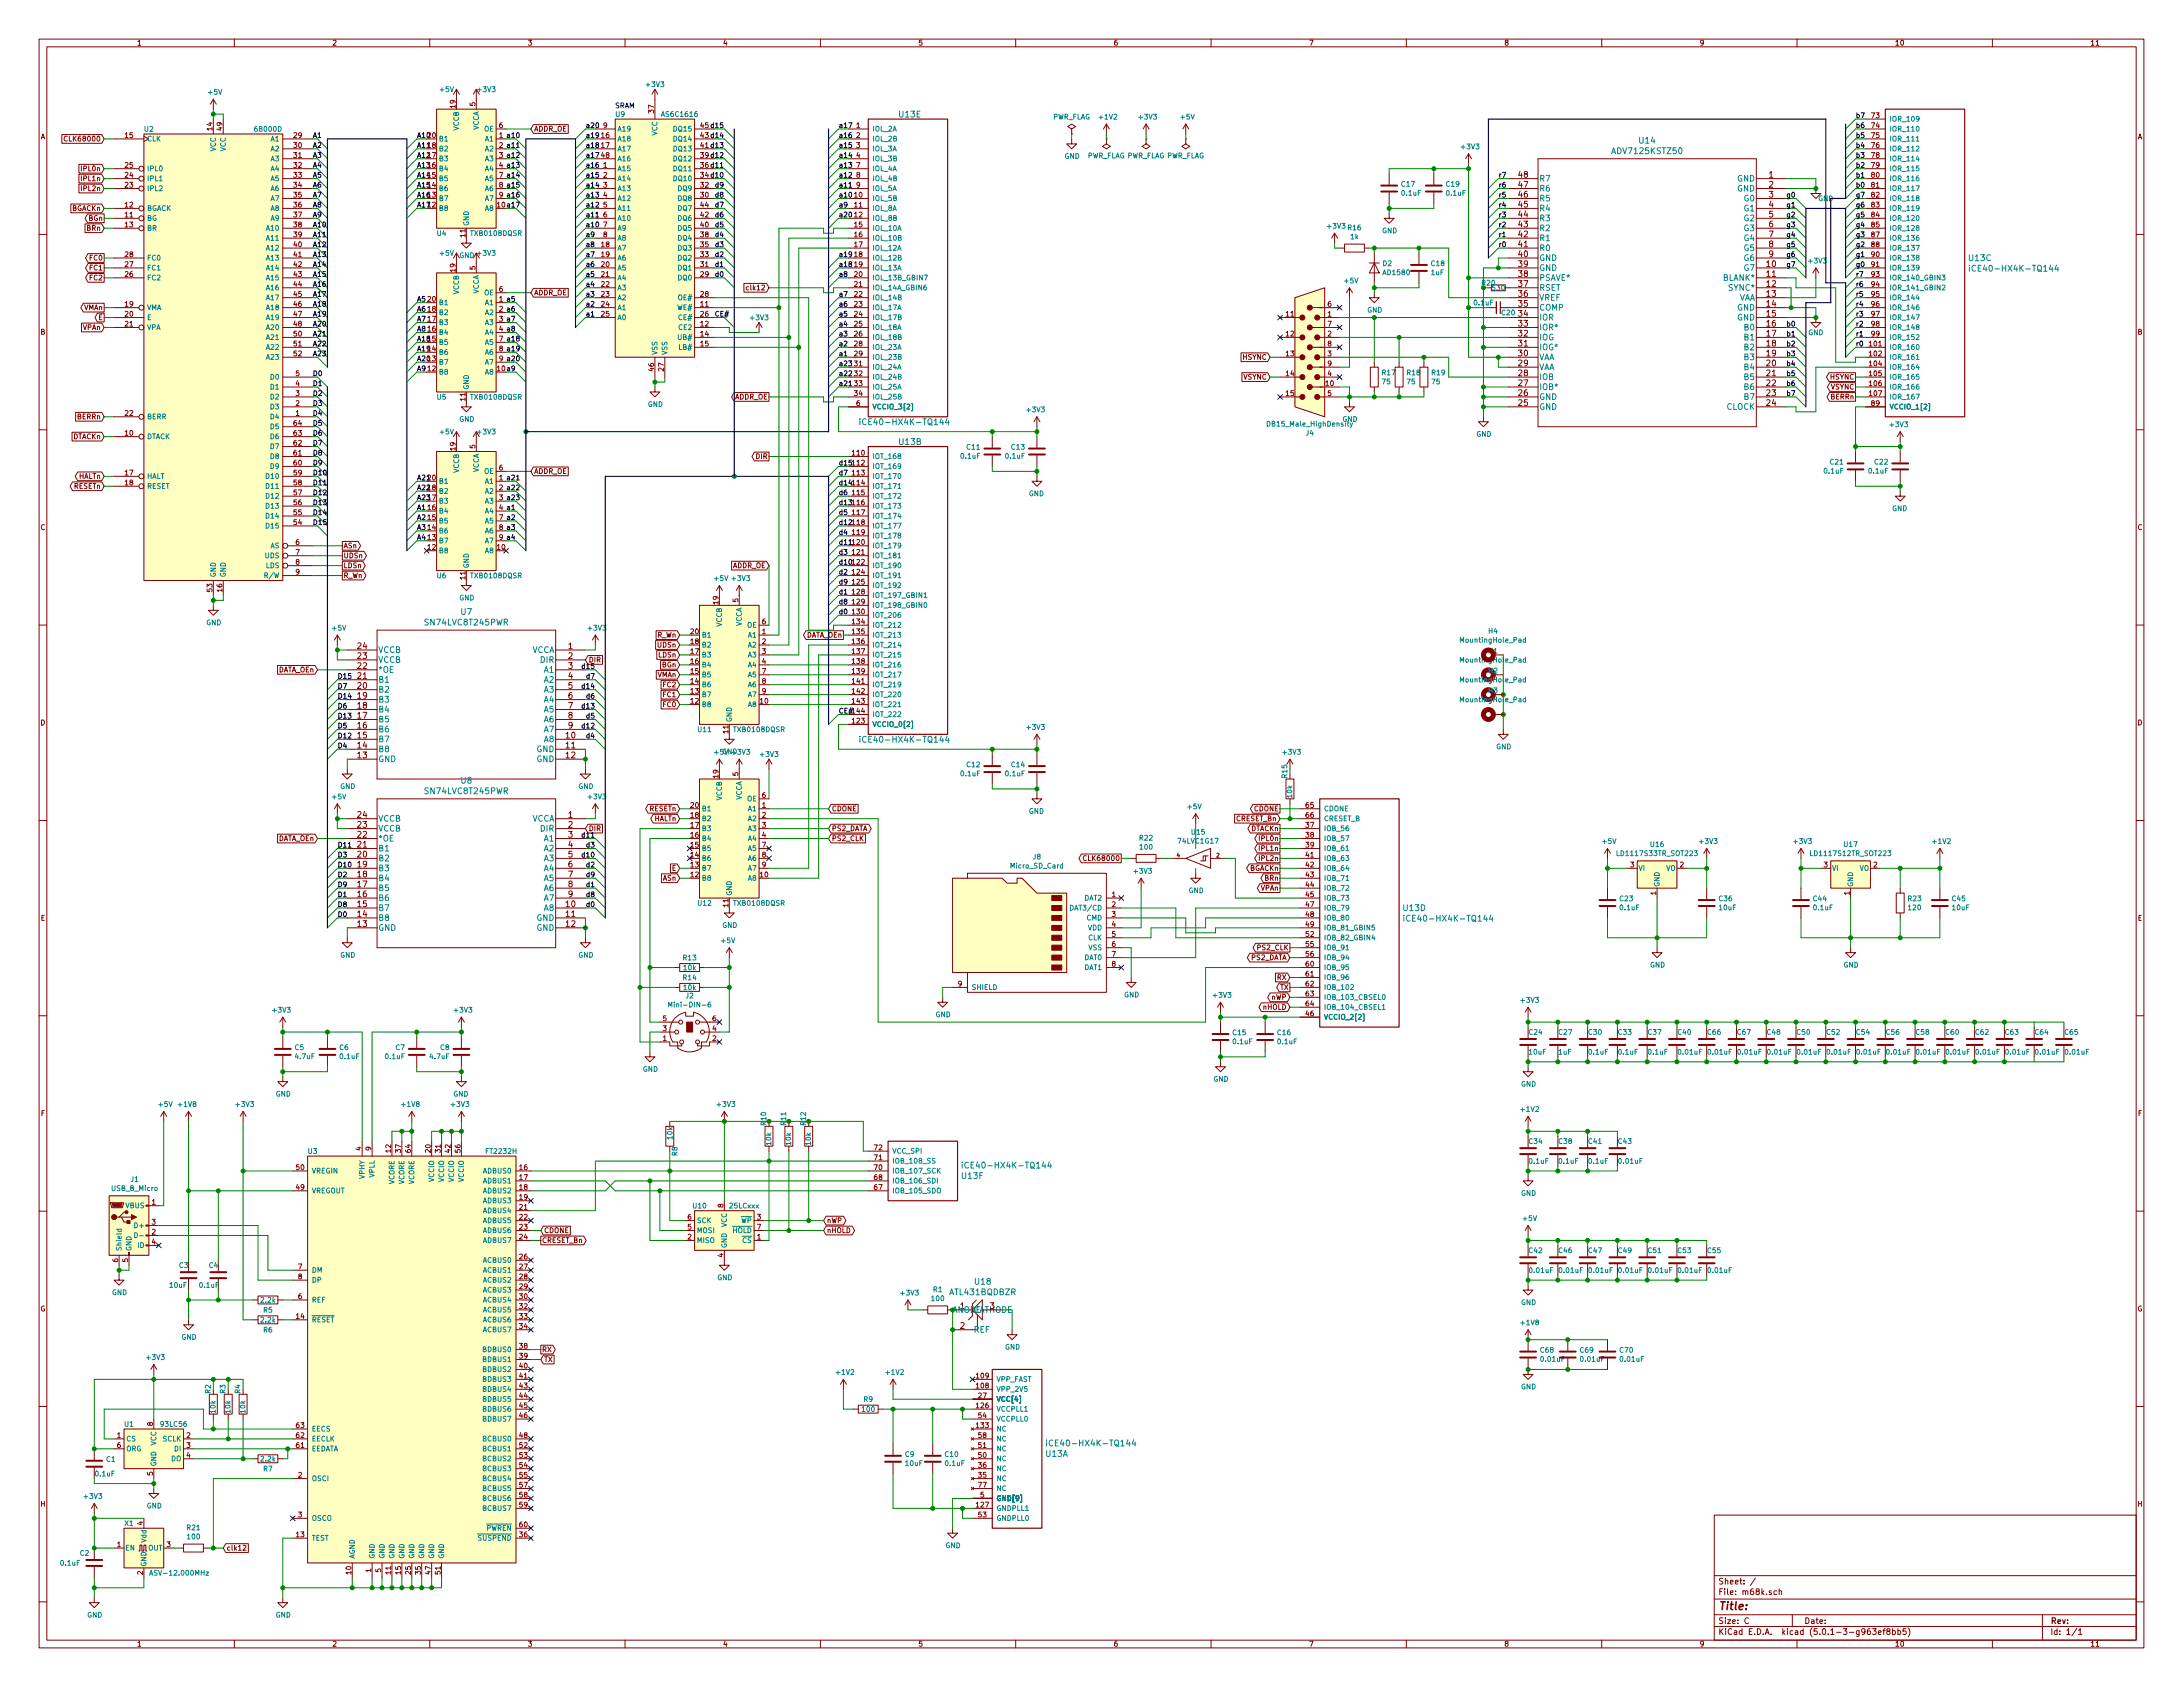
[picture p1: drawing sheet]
<svg xmlns="http://www.w3.org/2000/svg" width="559mm" height="432mm" viewBox="0 0 559 432" stroke-linecap="round" stroke-linejoin="round" font-family="sans-serif">
<defs><g id="words">
<text font-size="2.8" fill="#840000" x="439.8" y="412.1">Title:</text>
<g font-size="2.1" fill="#008484">
<text x="230.2" y="30">U13E</text>
<text x="413.1" y="39.4">ADV7125KSTZ50</text>
<text x="419.7" y="36.7">U14</text>
<text x="394" y="46.5">R7</text>
<text x="444.7" y="46.5">GND</text>
<text x="394" y="51.5">R5</text>
<text x="394" y="49">R6</text>
<text x="444.7" y="49">GND</text>
<text x="446.5" y="51.5">G0</text>
<text x="394" y="59.2">R2</text>
<text x="394" y="56.6">R3</text>
<text x="394" y="54.1">R4</text>
<text x="446.5" y="54.1">G1</text>
<text x="446.5" y="56.6">G2</text>
<text x="446.5" y="59.2">G3</text>
<text x="394" y="64.2">R0</text>
<text x="394" y="61.7">R1</text>
<text x="446.5" y="61.7">G4</text>
<text x="446.5" y="64.2">G5</text>
<text x="394" y="71.9">PSAVE*</text>
<text x="394" y="69.3">GND</text>
<text x="394" y="66.8">GND</text>
<text x="441.2" y="71.9">BLANK*</text>
<text x="446.5" y="69.3">G7</text>
<text x="446.5" y="66.8">G6</text>
<text x="504.1" y="66.8">U13C</text>
<text x="505.8" y="69.5">iCE40-HX4K-TQ144</text>
<text x="394" y="76.9">VREF</text>
<text x="394" y="74.4">RSET</text>
<text x="442.7" y="74.4">SYNC*</text>
<text x="444.9" y="76.9">VAA</text>
<text x="394" y="82">IOR</text>
<text x="394" y="79.5">COMP</text>
<text x="444.7" y="79.5">GND</text>
<text x="444.7" y="82">GND</text>
<text x="394" y="89.6">IOG*</text>
<text x="394" y="87.1">IOG</text>
<text x="394" y="84.6">IOR*</text>
<text x="446.7" y="84.6">B0</text>
<text x="446.7" y="87.1">B1</text>
<text x="446.7" y="89.6">B2</text>
<text x="394" y="94.7">VAA</text>
<text x="394" y="92.2">VAA</text>
<text x="446.7" y="92.2">B3</text>
<text x="446.7" y="94.7">B4</text>
<text x="394" y="99.8">IOB*</text>
<text x="394" y="97.3">IOB</text>
<text x="446.7" y="97.3">B5</text>
<text x="446.7" y="99.8">B6</text>
<text x="394" y="104.9">GND</text>
<text x="394" y="102.3">GND</text>
<text x="441.9" y="104.9">CLOCK</text>
<text x="446.7" y="102.3">B7</text>
<text x="221.8" y="108.8">iCE40-HX4K-TQ144</text>
<text x="230.2" y="113.9">U13B</text>
<text x="109.1" y="160.1">SN74LVC8T245PWR</text>
<text x="118" y="157.4">U7</text>
<text x="96.8" y="167.1">VCCB</text>
<text x="136.1" y="167.1">VCCA</text>
<text x="96.8" y="172.2">*OE</text>
<text x="96.8" y="169.6">VCCB</text>
<text x="138.4" y="169.6">DIR</text>
<text x="139.3" y="172.2">A1</text>
<text x="96.8" y="179.8">B3</text>
<text x="96.8" y="177.3">B2</text>
<text x="96.8" y="174.7">B1</text>
<text x="139.3" y="174.7">A2</text>
<text x="139.3" y="177.3">A3</text>
<text x="139.3" y="179.8">A4</text>
<text x="96.8" y="184.9">B5</text>
<text x="96.8" y="182.3">B4</text>
<text x="139.3" y="182.3">A5</text>
<text x="139.3" y="184.9">A6</text>
<text x="96.8" y="190">B7</text>
<text x="96.8" y="187.4">B6</text>
<text x="139.3" y="187.4">A7</text>
<text x="139.3" y="190">A8</text>
<text x="221.8" y="190.1">iCE40-HX4K-TQ144</text>
<text x="96.8" y="195">GND</text>
<text x="96.8" y="192.5">B8</text>
<text x="137.3" y="192.5">GND</text>
<text x="137.3" y="195">GND</text>
<text x="109.1" y="203.3">SN74LVC8T245PWR</text>
<text x="118" y="200.6">U8</text>
<text x="96.8" y="215.4">*OE</text>
<text x="96.8" y="212.8">VCCB</text>
<text x="96.8" y="210.3">VCCB</text>
<text x="136.1" y="210.3">VCCA</text>
<text x="138.4" y="212.8">DIR</text>
<text x="139.3" y="215.4">A1</text>
<text x="96.8" y="220.4">B2</text>
<text x="96.8" y="217.9">B1</text>
<text x="139.3" y="217.9">A2</text>
<text x="139.3" y="220.4">A3</text>
<text x="96.8" y="225.5">B4</text>
<text x="96.8" y="223">B3</text>
<text x="139.3" y="223">A4</text>
<text x="139.3" y="225.5">A5</text>
<text x="96.8" y="233.1">B7</text>
<text x="96.8" y="230.6">B6</text>
<text x="96.8" y="228.1">B5</text>
<text x="139.3" y="228.1">A6</text>
<text x="139.3" y="230.6">A7</text>
<text x="139.3" y="233.1">A8</text>
<text x="359.3" y="233.2">U13D</text>
<text x="96.8" y="238.2">GND</text>
<text x="96.8" y="235.7">B8</text>
<text x="137.3" y="235.7">GND</text>
<text x="137.3" y="238.2">GND</text>
<text x="361" y="235.9">iCE40-HX4K-TQ144</text>
<text x="248" y="299.1">iCE40-HX4K-TQ144</text>
<text x="246.3" y="301.8">U13F</text>
<text x="249.6" y="328.8">U18</text>
<text x="243.2" y="331.5">ATL431BQDBZR</text>
<text x="249.2" y="341.1">REF</text>
<text x="269.5" y="370.2">iCE40-HX4K-TQ144</text>
<text x="267.7" y="372.9">U13A</text>
</g>
<g font-size="2.1" fill="#840000">
<text x="388.7" y="45.5">48</text>
<text x="452.8" y="45.5">1</text>
<text x="388.7" y="53.1">45</text>
<text x="388.7" y="50.5">46</text>
<text x="388.7" y="48">47</text>
<text x="452.8" y="48">2</text>
<text x="452.8" y="50.5">3</text>
<text x="452.8" y="53.1">4</text>
<text x="388.7" y="58.2">43</text>
<text x="388.7" y="55.6">44</text>
<text x="452.8" y="55.6">5</text>
<text x="452.8" y="58.2">6</text>
<text x="388.7" y="65.8">40</text>
<text x="388.7" y="63.2">41</text>
<text x="388.7" y="60.7">42</text>
<text x="452.8" y="60.7">7</text>
<text x="452.8" y="63.2">8</text>
<text x="452.8" y="65.8">9</text>
<text x="388.7" y="70.9">38</text>
<text x="388.7" y="68.3">39</text>
<text x="452.2" y="68.3">10</text>
<text x="452.2" y="70.9">11</text>
<text x="388.7" y="75.9">36</text>
<text x="388.7" y="73.4">37</text>
<text x="452.2" y="73.4">12</text>
<text x="452.2" y="75.9">13</text>
<text x="388.7" y="83.6">33</text>
<text x="388.7" y="81">34</text>
<text x="388.7" y="78.5">35</text>
<text x="452.2" y="78.5">14</text>
<text x="452.2" y="81">15</text>
<text x="452.2" y="83.6">16</text>
<text x="388.7" y="88.6">31</text>
<text x="388.7" y="86.1">32</text>
<text x="452.2" y="86.1">17</text>
<text x="452.2" y="88.6">18</text>
<text x="388.7" y="93.7">29</text>
<text x="388.7" y="91.2">30</text>
<text x="452.2" y="91.2">19</text>
<text x="452.2" y="93.7">20</text>
<text x="388.7" y="101.3">26</text>
<text x="388.7" y="98.8">27</text>
<text x="388.7" y="96.3">28</text>
<text x="452.2" y="96.3">21</text>
<text x="452.2" y="98.8">22</text>
<text x="452.2" y="101.3">23</text>
<text x="388.7" y="103.9">25</text>
<text x="452.2" y="103.9">24</text>
<text x="91.6" y="166.1">24</text>
<text x="145.5" y="166.1">1</text>
<text x="91.6" y="173.7">21</text>
<text x="91.6" y="171.2">22</text>
<text x="91.6" y="168.7">23</text>
<text x="145.5" y="168.7">2</text>
<text x="145.5" y="171.2">3</text>
<text x="145.5" y="173.7">4</text>
<text x="91.6" y="178.8">19</text>
<text x="91.6" y="176.3">20</text>
<text x="145.5" y="176.3">5</text>
<text x="145.5" y="178.8">6</text>
<text x="91.6" y="183.9">17</text>
<text x="91.6" y="181.4">18</text>
<text x="145.5" y="181.4">7</text>
<text x="145.5" y="183.9">8</text>
<text x="91.6" y="191.5">14</text>
<text x="91.6" y="189">15</text>
<text x="91.6" y="186.4">16</text>
<text x="144.9" y="189">10</text>
<text x="144.9" y="191.5">11</text>
<text x="145.5" y="186.4">9</text>
<text x="91.6" y="194.1">13</text>
<text x="144.9" y="194.1">12</text>
<text x="91.6" y="209.3">24</text>
<text x="145.5" y="209.3">1</text>
<text x="91.6" y="214.4">22</text>
<text x="91.6" y="211.8">23</text>
<text x="145.5" y="211.8">2</text>
<text x="145.5" y="214.4">3</text>
<text x="91.6" y="222">19</text>
<text x="91.6" y="219.5">20</text>
<text x="91.6" y="216.9">21</text>
<text x="145.5" y="216.9">4</text>
<text x="145.5" y="219.5">5</text>
<text x="145.5" y="222">6</text>
<text x="91.6" y="227.1">17</text>
<text x="91.6" y="224.5">18</text>
<text x="145.5" y="224.5">7</text>
<text x="145.5" y="227.1">8</text>
<text x="91.6" y="232.2">15</text>
<text x="91.6" y="229.6">16</text>
<text x="144.9" y="232.2">10</text>
<text x="145.5" y="229.6">9</text>
<text x="91.6" y="237.2">13</text>
<text x="91.6" y="234.7">14</text>
<text x="144.9" y="234.7">11</text>
<text x="144.9" y="237.2">12</text>
<text x="245.8" y="335">1</text>
<text x="253.4" y="335">3</text>
<text x="245.8" y="340.1">2</text>
<text x="439.8" y="405.5">Sheet: /</text>
<text x="439.8" y="408.2">File: m68k.sch</text>
<text x="439.8" y="418.4">KiCad E.D.A. kicad (5.0.1-3-g963ef8bb5)</text>
<text x="439.8" y="415.6">Size: C</text>
<text x="461.8" y="415.6">Date:</text>
<text x="524.8" y="415.6">Rev:</text>
<text x="524.8" y="418.4">Id: 1/1</text>
</g>
<g font-size="2.1" fill="#008400">
<text x="243.7" y="336">ANODE</text>
<text x="249.2" y="336">CATHODE</text>
</g>
<g font-size="1.8" fill="#840000">
<text x="35" y="11.6">1</text>
<text x="85" y="11.6">2</text>
<text x="135" y="11.6">3</text>
<text x="185" y="11.6">4</text>
<text x="235" y="11.6">5</text>
<text x="285" y="11.6">6</text>
<text x="335" y="11.6">7</text>
<text x="385" y="11.6">8</text>
<text x="435" y="11.6">9</text>
<text x="485" y="11.6">10</text>
<text x="535" y="11.6">11</text>
<text x="116.6" y="27.6" transform="rotate(-90 116.6 27.6)">19</text>
<text x="121.7" y="27.2" transform="rotate(-90 121.7 27.2)">5</text>
<text x="167.4" y="28.9" transform="rotate(-90 167.4 28.9)">37</text>
<text x="10.4" y="35.6">A</text>
<text x="32.1" y="35.3">15</text>
<text x="54.4" y="33.4" transform="rotate(-90 54.4 33.4)">14</text>
<text x="56.9" y="33.4" transform="rotate(-90 56.9 33.4)">49</text>
<text x="75.2" y="35.3">29</text>
<text x="106.7" y="35.3">A1020</text>
<text x="127.8" y="35.3">1 a10</text>
<text x="127.8" y="32.8">6</text>
<text x="136.7" y="33.7">ADDR_OE</text>
<text x="154" y="35.3">16</text>
<text x="154.5" y="32.8">9</text>
<text x="219.2" y="32.8">1</text>
<text x="219.2" y="35.3">2</text>
<text x="479.1" y="30.2">73</text>
<text x="479.1" y="32.8">74</text>
<text x="479.1" y="35.3">75</text>
<text x="547.2" y="35.6">A</text>
<text x="17.3" y="36.2">CLK68000</text>
<text x="75.2" y="37.8">30</text>
<text x="75.2" y="40.4">31</text>
<text x="106.7" y="40.4">A1217</text>
<text x="106.7" y="37.8">A1118</text>
<text x="127.8" y="37.8">2 a11</text>
<text x="127.8" y="40.4">3 a12</text>
<text x="154" y="37.8">17</text>
<text x="154" y="40.4">48</text>
<text x="219.2" y="37.8">3</text>
<text x="219.2" y="40.4">4</text>
<text x="479.1" y="37.8">76</text>
<text x="479.1" y="40.4">78</text>
<text x="21.1" y="43.8">IPL0n</text>
<text x="21.1" y="46.4">IPL1n</text>
<text x="32.1" y="45.5">24</text>
<text x="32.1" y="42.9">25</text>
<text x="75.2" y="42.9">32</text>
<text x="75.2" y="45.5">33</text>
<text x="106.7" y="45.5">A1415</text>
<text x="106.7" y="42.9">A1316</text>
<text x="127.8" y="42.9">4 a13</text>
<text x="127.8" y="45.5">7 a14</text>
<text x="154.5" y="42.9">1</text>
<text x="154.5" y="45.5">2</text>
<text x="219.2" y="42.9">7</text>
<text x="219.2" y="45.5">8</text>
<text x="479.1" y="42.9">79</text>
<text x="479.1" y="45.5">80</text>
<text x="18.3" y="54">BGACKn</text>
<text x="21.1" y="48.9">IPL2n</text>
<text x="32.1" y="53.1">12</text>
<text x="32.1" y="48">23</text>
<text x="75.2" y="48">34</text>
<text x="75.2" y="50.5">35</text>
<text x="75.2" y="53.1">36</text>
<text x="106.7" y="48">A1514</text>
<text x="127.8" y="48">8 a15</text>
<text x="154.5" y="48">3</text>
<text x="154.5" y="50.5">4</text>
<text x="154.5" y="53.1">5</text>
<text x="179.4" y="50.5">30</text>
<text x="179.4" y="48">32</text>
<text x="179.4" y="53.1">44</text>
<text x="218.7" y="50.5">10</text>
<text x="218.7" y="53.1">11</text>
<text x="219.2" y="48">9</text>
<text x="479.1" y="48">81</text>
<text x="479.1" y="50.5">82</text>
<text x="479.1" y="53.1">83</text>
<text x="22.3" y="59.1">BRn</text>
<text x="22.7" y="56.5">BGn</text>
<text x="32.1" y="55.6">11</text>
<text x="32.1" y="58.2">13</text>
<text x="75.2" y="55.6">37</text>
<text x="75.2" y="58.2">38</text>
<text x="154.5" y="55.6">6</text>
<text x="154.5" y="58.2">7</text>
<text x="179.4" y="58.2">40</text>
<text x="179.4" y="55.6">42</text>
<text x="218.7" y="55.6">12</text>
<text x="218.7" y="58.2">15</text>
<text x="479.1" y="55.6">84</text>
<text x="479.1" y="58.2">85</text>
<text x="32.1" y="65.8">28</text>
<text x="75.2" y="60.7">39</text>
<text x="75.2" y="63.2">40</text>
<text x="75.2" y="65.8">41</text>
<text x="119.1" y="60.7" transform="rotate(-90 119.1 60.7)">11</text>
<text x="154" y="63.2">18</text>
<text x="154" y="65.8">19</text>
<text x="154.5" y="60.7">8</text>
<text x="179.4" y="65.8">33</text>
<text x="179.4" y="63.2">35</text>
<text x="179.4" y="60.7">38</text>
<text x="218.7" y="60.7">16</text>
<text x="218.7" y="63.2">17</text>
<text x="218.7" y="65.8">18</text>
<text x="479.1" y="60.7">87</text>
<text x="479.1" y="63.2">88</text>
<text x="479.1" y="65.8">90</text>
<text x="23.1" y="66.7">FC0</text>
<text x="23.1" y="69.2">FC1</text>
<text x="23.1" y="71.8">FC2</text>
<text x="32.1" y="70.9">26</text>
<text x="32.1" y="68.3">27</text>
<text x="75.2" y="68.3">42</text>
<text x="75.2" y="70.9">43</text>
<text x="116.6" y="69.5" transform="rotate(-90 116.6 69.5)">19</text>
<text x="121.7" y="69.1" transform="rotate(-90 121.7 69.1)">5</text>
<text x="154" y="68.3">20</text>
<text x="154" y="70.9">21</text>
<text x="179.4" y="70.9">29</text>
<text x="179.4" y="68.3">31</text>
<text x="218.7" y="68.3">19</text>
<text x="218.7" y="70.9">20</text>
<text x="479.1" y="68.3">91</text>
<text x="479.1" y="70.9">93</text>
<text x="75.2" y="73.4">44</text>
<text x="75.2" y="75.9">45</text>
<text x="109.5" y="77.2">20</text>
<text x="127.8" y="74.7">6</text>
<text x="136.7" y="75.6">ADDR_OE</text>
<text x="154" y="73.4">22</text>
<text x="154" y="75.9">23</text>
<text x="179.4" y="75.9">28</text>
<text x="191.6" y="74.3">clk12</text>
<text x="218.7" y="73.4">21</text>
<text x="218.7" y="75.9">22</text>
<text x="479.1" y="73.4">94</text>
<text x="479.1" y="75.9">95</text>
<text x="21.4" y="79.4">VMAn</text>
<text x="25.2" y="81.9">E</text>
<text x="32.1" y="78.5">19</text>
<text x="32.1" y="81">20</text>
<text x="32.1" y="83.6">21</text>
<text x="75.2" y="78.5">46</text>
<text x="75.2" y="81">47</text>
<text x="75.2" y="83.6">48</text>
<text x="109.5" y="82.3">17</text>
<text x="109.5" y="79.8">18</text>
<text x="154" y="78.5">24</text>
<text x="154" y="81">25</text>
<text x="179.4" y="78.5">11</text>
<text x="179.4" y="83.6">12</text>
<text x="179.4" y="81">26</text>
<text x="218.7" y="78.5">23</text>
<text x="218.7" y="81">24</text>
<text x="218.7" y="83.6">25</text>
<text x="329.2" y="81">11</text>
<text x="339.9" y="81">1</text>
<text x="339.9" y="78.5">6</text>
<text x="339.9" y="83.6">7</text>
<text x="479.1" y="78.5">96</text>
<text x="479.1" y="81">97</text>
<text x="479.1" y="83.6">98</text>
<text x="10.4" y="85.6">B</text>
<text x="21.2" y="84.5">VPAn</text>
<text x="75.2" y="86.1">50</text>
<text x="75.2" y="88.6">51</text>
<text x="106.7" y="89.9">A1914</text>
<text x="109.5" y="84.8">16</text>
<text x="179.4" y="86.1">14</text>
<text x="179.4" y="88.6">15</text>
<text x="218.7" y="86.1">26</text>
<text x="218.7" y="88.6">28</text>
<text x="329.2" y="86.1">12</text>
<text x="339.9" y="86.1">2</text>
<text x="339.9" y="88.6">8</text>
<text x="478.6" y="88.6">101</text>
<text x="479.1" y="86.1">99</text>
<text x="547.2" y="85.6">B</text>
<text x="75.2" y="91.2">52</text>
<text x="106.7" y="92.5">A2013</text>
<text x="109.5" y="95">12</text>
<text x="167.4" y="94.9" transform="rotate(-90 167.4 94.9)">46</text>
<text x="169.9" y="94.9" transform="rotate(-90 169.9 94.9)">27</text>
<text x="218.7" y="91.2">29</text>
<text x="218.7" y="93.7">31</text>
<text x="318.1" y="92.1">HSYNC</text>
<text x="329.2" y="91.2">13</text>
<text x="339.9" y="91.2">3</text>
<text x="339.9" y="93.7">9</text>
<text x="478.6" y="91.2">102</text>
<text x="478.6" y="93.7">104</text>
<text x="75.7" y="101.3">3</text>
<text x="75.7" y="98.8">4</text>
<text x="75.7" y="96.3">5</text>
<text x="218.7" y="96.3">32</text>
<text x="218.7" y="98.8">33</text>
<text x="218.7" y="101.3">34</text>
<text x="318.2" y="97.2">VSYNC</text>
<text x="329.2" y="96.3">14</text>
<text x="329.2" y="101.3">15</text>
<text x="339.4" y="98.8">10</text>
<text x="339.9" y="96.3">4</text>
<text x="339.9" y="101.3">5</text>
<text x="468.5" y="97.2">HSYNC</text>
<text x="468.6" y="99.7">VSYNC</text>
<text x="478.6" y="96.3">105</text>
<text x="478.6" y="98.8">106</text>
<text x="478.6" y="101.3">107</text>
<text x="19.8" y="107.3">BERRn</text>
<text x="32.1" y="106.4">22</text>
<text x="75.7" y="106.4">1</text>
<text x="75.7" y="103.9">2</text>
<text x="119.1" y="102.6" transform="rotate(-90 119.1 102.6)">11</text>
<text x="188" y="102.2">ADDR_OE</text>
<text x="219.2" y="103.9">6</text>
<text x="468.6" y="102.2">BERRn</text>
<text x="479.1" y="103.9">89</text>
<text x="18.6" y="112.4">DTACKn</text>
<text x="32.1" y="111.5">10</text>
<text x="75.2" y="111.5">63</text>
<text x="75.2" y="109">64</text>
<text x="75.2" y="119.1">60</text>
<text x="75.2" y="116.6">61</text>
<text x="75.2" y="114">62</text>
<text x="116.6" y="115.3" transform="rotate(-90 116.6 115.3)">19</text>
<text x="121.7" y="114.8" transform="rotate(-90 121.7 114.8)">5</text>
<text x="193.5" y="117.5">DIR</text>
<text x="218.2" y="116.6">110</text>
<text x="218.2" y="119.1">112</text>
<text x="18.9" y="125.1">RESETn</text>
<text x="20.1" y="122.6">HALTn</text>
<text x="32.1" y="121.7">17</text>
<text x="32.1" y="124.2">18</text>
<text x="75.2" y="124.2">58</text>
<text x="75.2" y="121.7">59</text>
<text x="127.8" y="120.4">6</text>
<text x="136.7" y="121.3">ADDR_OE</text>
<text x="218.2" y="121.7">113</text>
<text x="75.2" y="131.8">55</text>
<text x="75.2" y="129.3">56</text>
<text x="75.2" y="126.7">57</text>
<text x="109.5" y="130.6">16</text>
<text x="218.2" y="126.7">115</text>
<text x="218.2" y="129.3">116</text>
<text x="218.2" y="131.8">117</text>
<text x="10.4" y="135.6">C</text>
<text x="75.2" y="134.4">54</text>
<text x="109.5" y="135.6">14</text>
<text x="109.5" y="133.1">15</text>
<text x="218.2" y="134.4">118</text>
<text x="218.2" y="136.9">119</text>
<text x="547.2" y="135.6">C</text>
<text x="75.7" y="139.4">6</text>
<text x="75.7" y="142">7</text>
<text x="87.9" y="140.3">ASn</text>
<text x="87.9" y="142.9">UDSn</text>
<text x="109.5" y="140.7">12</text>
<text x="109.5" y="138.2">13</text>
<text x="127.3" y="140.7">10</text>
<text x="218.2" y="139.4">120</text>
<text x="218.2" y="142">121</text>
<text x="75.7" y="144.5">8</text>
<text x="75.7" y="147.1">9</text>
<text x="87.9" y="145.4">LDSn</text>
<text x="87.9" y="148">R_Wn</text>
<text x="119.1" y="148.3" transform="rotate(-90 119.1 148.3)">11</text>
<text x="187.4" y="145.4">ADDR_OE</text>
<text x="218.2" y="144.5">122</text>
<text x="218.2" y="147.1">124</text>
<text x="218.2" y="149.6">125</text>
<text x="54.4" y="151.5" transform="rotate(-90 54.4 151.5)">53</text>
<text x="56.9" y="151.5" transform="rotate(-90 56.9 151.5)">16</text>
<text x="183.9" y="154.6" transform="rotate(-90 183.9 154.6)">19</text>
<text x="189" y="154.2" transform="rotate(-90 189 154.2)">5</text>
<text x="218.2" y="152.1">128</text>
<text x="218.2" y="154.7">129</text>
<text x="195.1" y="159.8">6</text>
<text x="218.2" y="157.2">130</text>
<text x="218.2" y="159.8">134</text>
<text x="168.2" y="163.2">R_Wn</text>
<text x="168.4" y="165.7">UDSn</text>
<text x="176.8" y="167.4">17</text>
<text x="176.8" y="164.8">18</text>
<text x="176.8" y="162.3">20</text>
<text x="195.1" y="162.3">1</text>
<text x="195.1" y="164.8">2</text>
<text x="195.1" y="167.4">3</text>
<text x="206.1" y="163.2">DATA_OEn</text>
<text x="218.2" y="162.3">135</text>
<text x="218.2" y="164.8">136</text>
<text x="218.2" y="167.4">137</text>
<text x="71" y="172.1">DATA_OEn</text>
<text x="150.6" y="169.5">DIR</text>
<text x="168.2" y="173.4">VMAn</text>
<text x="168.6" y="168.3">LDSn</text>
<text x="169.5" y="170.8">BGn</text>
<text x="176.8" y="172.5">15</text>
<text x="176.8" y="169.9">16</text>
<text x="195.1" y="169.9">4</text>
<text x="195.1" y="172.5">7</text>
<text x="218.2" y="169.9">138</text>
<text x="218.2" y="172.5">139</text>
<text x="169.8" y="178.4">FC1</text>
<text x="169.8" y="175.9">FC2</text>
<text x="176.8" y="177.5">13</text>
<text x="176.8" y="175">14</text>
<text x="195.1" y="175">8</text>
<text x="195.1" y="177.5">9</text>
<text x="218.2" y="175">141</text>
<text x="218.2" y="177.5">142</text>
<text x="10.4" y="185.6">D</text>
<text x="169.8" y="181">FC0</text>
<text x="176.8" y="180.1">12</text>
<text x="194.6" y="180.1">10</text>
<text x="218.2" y="185.2">123</text>
<text x="218.2" y="180.1">143</text>
<text x="547.2" y="185.6">D</text>
<text x="186.4" y="187.7" transform="rotate(-90 186.4 187.7)">11</text>
<text x="183.9" y="199.1" transform="rotate(-90 183.9 199.1)">19</text>
<text x="189" y="198.6" transform="rotate(-90 189 198.6)">5</text>
<text x="166.2" y="207.6">RESETn</text>
<text x="176.8" y="209.3">18</text>
<text x="176.8" y="206.8">20</text>
<text x="195.1" y="206.8">1</text>
<text x="195.1" y="209.3">2</text>
<text x="195.1" y="204.2">6</text>
<text x="212.9" y="207.6">CDONE</text>
<text x="321" y="207.6">CDONE</text>
<text x="334.3" y="206.8">65</text>
<text x="334.3" y="209.3">66</text>
<text x="71" y="215.3">DATA_OEn</text>
<text x="150.6" y="212.7">DIR</text>
<text x="167.4" y="210.2">HALTn</text>
<text x="176.8" y="214.4">16</text>
<text x="176.8" y="211.8">17</text>
<text x="195.1" y="211.8">3</text>
<text x="195.1" y="214.4">4</text>
<text x="212.9" y="212.7">PS2_DATA</text>
<text x="212.9" y="215.3">PS2_CLK</text>
<text x="316.4" y="210.2">CRESET_Bn</text>
<text x="320.1" y="212.7">DTACKn</text>
<text x="322.6" y="215.3">IPL0n</text>
<text x="334.3" y="211.8">37</text>
<text x="334.3" y="214.4">38</text>
<text x="176.8" y="222">13</text>
<text x="176.8" y="219.5">14</text>
<text x="176.8" y="216.9">15</text>
<text x="195.1" y="216.9">7</text>
<text x="195.1" y="219.5">8</text>
<text x="195.1" y="222">9</text>
<text x="278.2" y="220.3">CLK68000</text>
<text x="322.6" y="220.3">IPL2n</text>
<text x="322.6" y="217.8">IPL1n</text>
<text x="334.3" y="216.9">39</text>
<text x="334.3" y="219.5">41</text>
<text x="334.3" y="222">42</text>
<text x="417.3" y="222">3</text>
<text x="430" y="222">2</text>
<text x="466.9" y="222">3</text>
<text x="479.6" y="222">2</text>
<text x="169.7" y="225.4">ASn</text>
<text x="172" y="222.9">E</text>
<text x="176.8" y="224.5">12</text>
<text x="194.6" y="224.5">10</text>
<text x="319.8" y="222.9">BGACKn</text>
<text x="322.7" y="228">VPAn</text>
<text x="323.8" y="225.4">BRn</text>
<text x="334.3" y="224.5">43</text>
<text x="334.3" y="227.1">44</text>
<text x="186.4" y="232.1" transform="rotate(-90 186.4 232.1)">11</text>
<text x="284.6" y="229.6">1</text>
<text x="284.6" y="232.2">2</text>
<text x="334.3" y="229.6">45</text>
<text x="334.3" y="232.2">47</text>
<text x="423.9" y="229.1" transform="rotate(-90 423.9 229.1)">1</text>
<text x="473.5" y="229.1" transform="rotate(-90 473.5 229.1)">1</text>
<text x="10.4" y="235.6">E</text>
<text x="284.6" y="234.7">3</text>
<text x="284.6" y="237.2">4</text>
<text x="284.6" y="239.8">5</text>
<text x="334.3" y="234.7">48</text>
<text x="334.3" y="237.2">49</text>
<text x="334.3" y="239.8">52</text>
<text x="547.2" y="235.6">E</text>
<text x="284.6" y="242.3">6</text>
<text x="284.6" y="244.9">7</text>
<text x="320.2" y="245.7">PS2_DATA</text>
<text x="322" y="243.2">PS2_CLK</text>
<text x="334.3" y="242.3">55</text>
<text x="334.3" y="244.9">56</text>
<text x="284.6" y="247.4">8</text>
<text x="326.9" y="250.8">RX</text>
<text x="334.3" y="247.4">60</text>
<text x="334.3" y="249.9">61</text>
<text x="245.3" y="252.5">9</text>
<text x="325.5" y="255.9">nWP</text>
<text x="327.7" y="253.4">TX</text>
<text x="334.3" y="252.5">62</text>
<text x="334.3" y="255">63</text>
<text x="334.3" y="257.6">64</text>
<text x="169.7" y="263.9">3</text>
<text x="169.7" y="261.4">5</text>
<text x="182.4" y="263.9">4</text>
<text x="182.4" y="261.4">6</text>
<text x="323.3" y="258.4">nHOLD</text>
<text x="334.3" y="260.1">46</text>
<text x="169.7" y="266.4">1</text>
<text x="182.4" y="266.4">2</text>
<text x="10.5" y="285.6">F</text>
<text x="547.3" y="285.6">F</text>
<text x="75.9" y="299.5">50</text>
<text x="92.5" y="294.5" transform="rotate(-90 92.5 294.5)">4</text>
<text x="95" y="294.5" transform="rotate(-90 95 294.5)">9</text>
<text x="100.1" y="295" transform="rotate(-90 100.1 295)">12</text>
<text x="102.6" y="295" transform="rotate(-90 102.6 295)">37</text>
<text x="105.2" y="295" transform="rotate(-90 105.2 295)">64</text>
<text x="110.2" y="295" transform="rotate(-90 110.2 295)">20</text>
<text x="112.8" y="295" transform="rotate(-90 112.8 295)">31</text>
<text x="115.3" y="295" transform="rotate(-90 115.3 295)">42</text>
<text x="117.9" y="295" transform="rotate(-90 117.9 295)">56</text>
<text x="133" y="299.5">16</text>
<text x="223.8" y="299.5">70</text>
<text x="223.8" y="296.9">71</text>
<text x="223.8" y="294.4">72</text>
<text x="75.9" y="304.5">49</text>
<text x="133" y="302">17</text>
<text x="133" y="304.5">18</text>
<text x="223.8" y="304.5">67</text>
<text x="223.8" y="302">68</text>
<text x="38.9" y="308.4">1</text>
<text x="133" y="307.1">19</text>
<text x="133" y="309.6">21</text>
<text x="185.2" y="309.1" transform="rotate(-90 185.2 309.1)">8</text>
<text x="38.9" y="316">2</text>
<text x="38.9" y="313.4">3</text>
<text x="133" y="312.2">22</text>
<text x="133" y="314.7">23</text>
<text x="133" y="317.2">24</text>
<text x="139.2" y="315.6">CDONE</text>
<text x="176" y="317.2">2</text>
<text x="176" y="314.7">5</text>
<text x="176" y="312.2">6</text>
<text x="193.8" y="317.2">1</text>
<text x="193.8" y="312.2">3</text>
<text x="193.8" y="314.7">7</text>
<text x="211.6" y="313.1">nWP</text>
<text x="211.6" y="315.6">nHOLD</text>
<text x="30.2" y="323.1" transform="rotate(-90 30.2 323.1)">6</text>
<text x="32.8" y="323.1" transform="rotate(-90 32.8 323.1)">5</text>
<text x="38.9" y="318.5">4</text>
<text x="133" y="322.3">26</text>
<text x="138.7" y="318.1">CRESET_Bn</text>
<text x="185.2" y="321.8" transform="rotate(-90 185.2 321.8)">4</text>
<text x="76.4" y="324.9">7</text>
<text x="76.4" y="327.4">8</text>
<text x="133" y="324.9">27</text>
<text x="133" y="327.4">28</text>
<text x="133" y="329.9">29</text>
<text x="10.3" y="335.6">G</text>
<text x="76.4" y="332.5">6</text>
<text x="133" y="332.5">30</text>
<text x="133" y="335">32</text>
<text x="547.1" y="335.6">G</text>
<text x="75.9" y="337.6">14</text>
<text x="133" y="337.6">33</text>
<text x="133" y="340.1">34</text>
<text x="133" y="345.2">38</text>
<text x="133" y="347.7">39</text>
<text x="138.7" y="346.1">RX</text>
<text x="133" y="350.3">40</text>
<text x="133" y="352.8">41</text>
<text x="139.2" y="348.6">TX</text>
<text x="250" y="352.8">109</text>
<text x="133" y="355.3">43</text>
<text x="133" y="357.9">44</text>
<text x="250" y="355.3">108</text>
<text x="250.5" y="357.9">27</text>
<text x="39.1" y="365" transform="rotate(-90 39.1 365)">8</text>
<text x="75.9" y="365.5">63</text>
<text x="133" y="360.4">45</text>
<text x="133" y="363">46</text>
<text x="250" y="360.4">126</text>
<text x="250" y="365.5">133</text>
<text x="250.5" y="363">54</text>
<text x="30" y="368">1</text>
<text x="30" y="370.6">6</text>
<text x="47.8" y="368">2</text>
<text x="47.8" y="370.6">3</text>
<text x="75.9" y="370.6">61</text>
<text x="75.9" y="368">62</text>
<text x="133" y="368">48</text>
<text x="133" y="370.6">52</text>
<text x="250.5" y="370.6">51</text>
<text x="250.5" y="368">58</text>
<text x="39.1" y="377.7" transform="rotate(-90 39.1 377.7)">5</text>
<text x="47.8" y="373.1">4</text>
<text x="133" y="373.1">53</text>
<text x="133" y="375.7">54</text>
<text x="250.5" y="375.7">36</text>
<text x="250.5" y="373.1">50</text>
<text x="76.4" y="378.2">2</text>
<text x="133" y="378.2">55</text>
<text x="133" y="380.7">57</text>
<text x="133" y="383.3">58</text>
<text x="250.5" y="378.2">35</text>
<text x="250.5" y="380.7">77</text>
<text x="251" y="383.3">5</text>
<text x="10.4" y="385.6">H</text>
<text x="76.4" y="388.4">3</text>
<text x="133" y="385.8">59</text>
<text x="250" y="385.8">127</text>
<text x="250.5" y="388.4">53</text>
<text x="547.2" y="385.6">H</text>
<text x="30" y="396">1</text>
<text x="36.6" y="390.4" transform="rotate(-90 36.6 390.4)">4</text>
<text x="42.7" y="396">3</text>
<text x="75.9" y="393.4">13</text>
<text x="133" y="393.4">36</text>
<text x="133" y="390.9">60</text>
<text x="57.9" y="396.9">clk12</text>
<text x="36.6" y="403.1" transform="rotate(-90 36.6 403.1)">2</text>
<text x="89.9" y="402.9" transform="rotate(-90 89.9 402.9)">10</text>
<text x="95" y="402.4" transform="rotate(-90 95 402.4)">1</text>
<text x="97.5" y="402.4" transform="rotate(-90 97.5 402.4)">5</text>
<text x="100.1" y="402.9" transform="rotate(-90 100.1 402.9)">11</text>
<text x="102.6" y="402.9" transform="rotate(-90 102.6 402.9)">15</text>
<text x="105.2" y="402.9" transform="rotate(-90 105.2 402.9)">25</text>
<text x="107.7" y="402.9" transform="rotate(-90 107.7 402.9)">35</text>
<text x="110.2" y="402.9" transform="rotate(-90 110.2 402.9)">47</text>
<text x="112.8" y="402.9" transform="rotate(-90 112.8 402.9)">51</text>
<text x="35" y="421.4">1</text>
<text x="85" y="421.4">2</text>
<text x="135" y="421.4">3</text>
<text x="185" y="421.4">4</text>
<text x="235" y="421.4">5</text>
<text x="285" y="421.4">6</text>
<text x="335" y="421.4">7</text>
<text x="385" y="421.4">8</text>
<text x="435" y="421.4">9</text>
<text x="485" y="421.4">10</text>
<text x="535" y="421.4">11</text>
</g>
<g font-size="1.8" fill="#008484">
<text x="112.7" y="23.5">+5V</text>
<text x="122.4" y="23.5">+3V3</text>
<text x="165.6" y="22.3">+3V3</text>
<text x="53.4" y="24.2">+5V</text>
<text x="157.6" y="29.9">U9</text>
<text x="169.6" y="29.9">AS6C1616</text>
<text x="37" y="33.7">U2</text>
<text x="65.5" y="33.7">68000D</text>
<text x="117.5" y="33.5" transform="rotate(-90 117.5 33.5)">VCCB</text>
<text x="122.6" y="33.5" transform="rotate(-90 122.6 33.5)">VCCA</text>
<text x="123.9" y="33.7">OE</text>
<text x="158" y="33.7">A19</text>
<text x="168.3" y="34.7" transform="rotate(-90 168.3 34.7)">VCC</text>
<text x="172.7" y="33.7">DQ15</text>
<text x="223.3" y="33.7">IOL_2A</text>
<text x="269.4" y="30.6">PWR_FLAG</text>
<text x="281.5" y="30.6">+1V2</text>
<text x="291.7" y="30.6">+3V3</text>
<text x="302.3" y="30.6">+5V</text>
<text x="483.6" y="31.1">IOR_109</text>
<text x="483.6" y="33.7">IOR_110</text>
<text x="37.6" y="36.2">CLK</text>
<text x="55.2" y="38.8" transform="rotate(-90 55.2 38.8)">VCC</text>
<text x="57.8" y="38.8" transform="rotate(-90 57.8 38.8)">VCC</text>
<text x="69.4" y="36.2">A1</text>
<text x="69.4" y="38.7">A2</text>
<text x="69.4" y="41.3">A3</text>
<text x="112.3" y="41.3">B3</text>
<text x="112.3" y="38.7">B2</text>
<text x="112.3" y="36.2">B1</text>
<text x="124.2" y="36.2">A1</text>
<text x="124.2" y="38.7">A2</text>
<text x="124.2" y="41.3">A3</text>
<text x="158" y="36.2">A18</text>
<text x="158" y="38.7">A17</text>
<text x="158" y="41.3">A16</text>
<text x="172.7" y="41.3">DQ12</text>
<text x="172.7" y="38.7">DQ13</text>
<text x="172.7" y="36.2">DQ14</text>
<text x="223.3" y="36.2">IOL_2B</text>
<text x="223.3" y="38.7">IOL_3A</text>
<text x="223.3" y="41.3">IOL_3B</text>
<text x="272.5" y="40.6">GND</text>
<text x="278.2" y="40.5">PWR_FLAG PWR_FLAG PWR_FLAG</text>
<text x="374.2" y="38.2">+3V3</text>
<text x="483.6" y="36.2">IOR_111</text>
<text x="483.6" y="38.7">IOR_112</text>
<text x="483.6" y="41.3">IOR_114</text>
<text x="37.6" y="46.4">IPL1</text>
<text x="37.6" y="43.8">IPL0</text>
<text x="69.4" y="43.8">A4</text>
<text x="69.4" y="46.4">A5</text>
<text x="112.3" y="46.4">B5</text>
<text x="112.3" y="43.8">B4</text>
<text x="124.2" y="43.8">A4</text>
<text x="124.2" y="46.4">A5</text>
<text x="158" y="43.8">A15</text>
<text x="158" y="46.4">A14</text>
<text x="172.7" y="46.4">DQ10</text>
<text x="172.7" y="43.8">DQ11</text>
<text x="223.3" y="43.8">IOL_4A</text>
<text x="223.3" y="46.4">IOL_4B</text>
<text x="358.8" y="47.8">C17</text>
<text x="370.2" y="47.8">C19</text>
<text x="483.6" y="43.8">IOR_115</text>
<text x="483.6" y="46.4">IOR_116</text>
<text x="37.6" y="54">BGACK</text>
<text x="37.6" y="48.9">IPL2</text>
<text x="69.4" y="48.9">A6</text>
<text x="69.4" y="51.4">A7</text>
<text x="69.4" y="54">A8</text>
<text x="112.3" y="54">B8</text>
<text x="112.3" y="51.4">B7</text>
<text x="112.3" y="48.9">B6</text>
<text x="124.2" y="54">A8</text>
<text x="124.2" y="48.9">A6</text>
<text x="124.2" y="51.4">A7</text>
<text x="158" y="48.9">A13</text>
<text x="158" y="51.4">A12</text>
<text x="158" y="54">A11</text>
<text x="173.7" y="51.4">DQ8</text>
<text x="173.7" y="48.9">DQ9</text>
<text x="173.7" y="54">DQ7</text>
<text x="223.3" y="51.4">IOL_5B</text>
<text x="223.3" y="54">IOL_8A</text>
<text x="223.3" y="48.9">IOL_5A</text>
<text x="358.9" y="50.1">0.1uF</text>
<text x="370.3" y="50.1">0.1uF</text>
<text x="465.4" y="51.5">GND</text>
<text x="483.6" y="48.9">IOR_117</text>
<text x="483.6" y="51.4">IOR_118</text>
<text x="483.6" y="54">IOR_119</text>
<text x="37.6" y="56.5">BG</text>
<text x="37.6" y="59.1">BR</text>
<text x="68.4" y="59.1">A10</text>
<text x="69.4" y="56.5">A9</text>
<text x="120" y="57.9" transform="rotate(-90 120 57.9)">GND</text>
<text x="158" y="56.5">A10</text>
<text x="158" y="59.1">A9</text>
<text x="173.7" y="59.1">DQ5</text>
<text x="173.7" y="56.5">DQ6</text>
<text x="223.3" y="56.5">IOL_8B</text>
<text x="223.3" y="59.1">IOL_10A</text>
<text x="339.9" y="58.5">+3V3 R16</text>
<text x="353.8" y="59.7">GND</text>
<text x="483.6" y="56.5">IOR_120</text>
<text x="483.6" y="59.1">IOR_128</text>
<text x="68.4" y="61.6">A11</text>
<text x="68.4" y="64.1">A12</text>
<text x="111.9" y="60.4">U4</text>
<text x="112.7" y="65.5">+5V</text>
<text x="120.7" y="60.4">TXB0108DQSR</text>
<text x="122.4" y="65.5">+3V3</text>
<text x="158" y="64.1">A7</text>
<text x="158" y="61.6">A8</text>
<text x="173.7" y="64.1">DQ3</text>
<text x="173.7" y="61.6">DQ4</text>
<text x="223.3" y="61.6">IOL_10B</text>
<text x="223.3" y="64.1">IOL_12A</text>
<text x="345.7" y="61.2">1k</text>
<text x="483.6" y="61.6">IOR_136</text>
<text x="483.6" y="64.1">IOR_137</text>
<text x="37.6" y="71.8">FC2</text>
<text x="37.6" y="69.2">FC1</text>
<text x="37.6" y="66.7">FC0</text>
<text x="68.4" y="66.7">A13</text>
<text x="68.4" y="69.2">A14</text>
<text x="68.4" y="71.8">A15</text>
<text x="117.6" y="66">GND</text>
<text x="158" y="66.7">A6</text>
<text x="158" y="69.2">A5</text>
<text x="158" y="71.8">A4</text>
<text x="173.7" y="71.8">DQ0</text>
<text x="173.7" y="69.2">DQ1</text>
<text x="173.7" y="66.7">DQ2</text>
<text x="223.3" y="66.7">IOL_12B</text>
<text x="223.3" y="69.2">IOL_13A</text>
<text x="223.3" y="71.8">IOL_13B_GBIN7</text>
<text x="354" y="68.1">D2</text>
<text x="354.2" y="70.4">AD1580</text>
<text x="366.4" y="70.4">1uF</text>
<text x="366.4" y="68.1">C18</text>
<text x="463.1" y="67.4">+3V3</text>
<text x="483.6" y="66.7">IOR_138</text>
<text x="483.6" y="69.2">IOR_139</text>
<text x="483.6" y="71.8">IOR_140_GBIN3</text>
<text x="68.4" y="74.3">A16</text>
<text x="68.4" y="76.8">A17</text>
<text x="117.5" y="75.4" transform="rotate(-90 117.5 75.4)">VCCB</text>
<text x="122.6" y="75.4" transform="rotate(-90 122.6 75.4)">VCCA</text>
<text x="123.9" y="75.6">OE</text>
<text x="158" y="74.3">A3</text>
<text x="158" y="76.8">A2</text>
<text x="173.8" y="76.8">OE#</text>
<text x="223.3" y="74.3">IOL_14A_GBIN6</text>
<text x="223.3" y="76.8">IOL_14B</text>
<text x="344.2" y="72.5">+5V</text>
<text x="382.1" y="74.3">530</text>
<text x="483.6" y="74.3">IOR_141_GBIN2</text>
<text x="483.6" y="76.8">IOR_144</text>
<text x="37.6" y="79.4">VMA</text>
<text x="37.6" y="81.9">E</text>
<text x="68.4" y="79.4">A18</text>
<text x="68.4" y="81.9">A19</text>
<text x="112.3" y="83.2">B3</text>
<text x="112.3" y="80.6">B2</text>
<text x="112.3" y="78.1">B1</text>
<text x="124.2" y="78.1">A1</text>
<text x="124.2" y="80.6">A2</text>
<text x="124.2" y="83.2">A3</text>
<text x="158" y="79.4">A1</text>
<text x="158" y="81.9">A0</text>
<text x="173.5" y="79.4">WE#</text>
<text x="173.9" y="81.9">CE#</text>
<text x="192.2" y="82">+3V3</text>
<text x="223.3" y="79.4">IOL_17A</text>
<text x="223.3" y="81.9">IOL_17B</text>
<text x="350" y="80">GND</text>
<text x="377.4" y="78.2">0.1uF</text>
<text x="384.5" y="80.7">C20</text>
<text x="483.6" y="79.4">IOR_146</text>
<text x="483.6" y="81.9">IOR_147</text>
<text x="37.6" y="84.5">VPA</text>
<text x="68.4" y="84.5">A20</text>
<text x="68.4" y="87">A21</text>
<text x="68.4" y="89.5">A22</text>
<text x="112.3" y="88.3">B5</text>
<text x="112.3" y="85.7">B4</text>
<text x="124.2" y="85.7">A4</text>
<text x="124.2" y="88.3">A5</text>
<text x="173.8" y="87">UB#</text>
<text x="173.9" y="84.5">CE2</text>
<text x="173.9" y="89.5">LB#</text>
<text x="223.3" y="84.5">IOL_18A</text>
<text x="223.3" y="87">IOL_18B</text>
<text x="223.3" y="89.5">IOL_23A</text>
<text x="462.9" y="85.8">GND</text>
<text x="483.6" y="89.5">IOR_160</text>
<text x="483.6" y="84.5">IOR_148</text>
<text x="483.6" y="87">IOR_152</text>
<text x="68.4" y="92.1">A23</text>
<text x="112.3" y="95.9">B8</text>
<text x="112.3" y="93.3">B7</text>
<text x="112.3" y="90.8">B6</text>
<text x="124.2" y="95.9">A8</text>
<text x="124.2" y="90.8">A6</text>
<text x="124.2" y="93.3">A7</text>
<text x="168.3" y="90.9" transform="rotate(-90 168.3 90.9)">VSS</text>
<text x="170.8" y="90.9" transform="rotate(-90 170.8 90.9)">VSS</text>
<text x="223.3" y="92.1">IOL_23B</text>
<text x="223.3" y="94.6">IOL_24A</text>
<text x="483.6" y="92.1">IOR_161</text>
<text x="483.6" y="94.6">IOR_164</text>
<text x="69.4" y="99.7">D1</text>
<text x="69.4" y="97.2">D0</text>
<text x="120" y="99.8" transform="rotate(-90 120 99.8)">GND</text>
<text x="223.3" y="97.2">IOL_24B</text>
<text x="223.3" y="99.7">IOL_25A</text>
<text x="353.8" y="96">R17</text>
<text x="353.9" y="98.3">75</text>
<text x="360.2" y="96">R18</text>
<text x="360.2" y="98.3">75</text>
<text x="366.5" y="96">R19</text>
<text x="366.6" y="98.3">75</text>
<text x="483.6" y="97.2">IOR_165</text>
<text x="483.6" y="99.7">IOR_166</text>
<text x="37.6" y="107.3">BERR</text>
<text x="69.4" y="107.3">D4</text>
<text x="69.4" y="104.8">D3</text>
<text x="69.4" y="102.2">D2</text>
<text x="111.9" y="102.3">U5</text>
<text x="117.6" y="107.9">GND</text>
<text x="120.7" y="102.3">TXB0108DQSR</text>
<text x="165.8" y="104.1">GND</text>
<text x="223.3" y="104.8">VCCIO_3[2]</text>
<text x="223.3" y="102.2">IOL_25B</text>
<text x="263" y="105.5">+3V3</text>
<text x="343.6" y="107.9">GND</text>
<text x="483.6" y="104.8">VCCIO_1[2]</text>
<text x="483.6" y="102.2">IOR_167</text>
<text x="37.6" y="112.4">DTACK</text>
<text x="69.4" y="112.4">D6</text>
<text x="69.4" y="109.9">D5</text>
<text x="112.7" y="111.2">+5V</text>
<text x="122.4" y="111.2">+3V3</text>
<text x="324.9" y="109.2">DB15_Male_HighDensity</text>
<text x="334.3" y="111.5">J4</text>
<text x="377.9" y="111.8">GND</text>
<text x="483.9" y="109.3">+3V3</text>
<text x="69.4" y="117.5">D8</text>
<text x="69.4" y="114.9">D7</text>
<text x="223.3" y="117.5">IOT_168</text>
<text x="246" y="117.4">0.1uF</text>
<text x="247.5" y="115.1">C11</text>
<text x="257.5" y="117.4">0.1uF</text>
<text x="259" y="115.1">C13</text>
<text x="468.5" y="118.9">C21</text>
<text x="479.9" y="118.9">C22</text>
<text x="37.6" y="122.6">HALT</text>
<text x="37.6" y="125.1">RESET</text>
<text x="68.4" y="125.1">D11</text>
<text x="68.4" y="122.6">D10</text>
<text x="69.4" y="120">D9</text>
<text x="112.3" y="123.8">B1</text>
<text x="117.5" y="121.1" transform="rotate(-90 117.5 121.1)">VCCB</text>
<text x="122.6" y="121.1" transform="rotate(-90 122.6 121.1)">VCCA</text>
<text x="123.9" y="121.3">OE</text>
<text x="124.2" y="123.8">A1</text>
<text x="223.3" y="120">IOT_169</text>
<text x="223.3" y="122.6">IOT_170</text>
<text x="223.3" y="125.1">IOT_171</text>
<text x="467" y="121.2">0.1uF</text>
<text x="478.5" y="121.2">0.1uF</text>
<text x="68.4" y="130.2">D13</text>
<text x="68.4" y="127.6">D12</text>
<text x="112.3" y="131.4">B4</text>
<text x="112.3" y="128.9">B3</text>
<text x="112.3" y="126.4">B2</text>
<text x="124.2" y="126.4">A2</text>
<text x="124.2" y="128.9">A3</text>
<text x="124.2" y="131.4">A4</text>
<text x="223.3" y="127.6">IOT_172</text>
<text x="223.3" y="130.2">IOT_173</text>
<text x="263.3" y="127">GND</text>
<text x="484.3" y="130.8">GND</text>
<text x="68.4" y="135.3">D15</text>
<text x="68.4" y="132.7">D14</text>
<text x="112.3" y="136.5">B6</text>
<text x="112.3" y="134">B5</text>
<text x="124.2" y="134">A5</text>
<text x="124.2" y="136.5">A6</text>
<text x="223.3" y="132.7">IOT_174</text>
<text x="223.3" y="135.3">IOT_177</text>
<text x="223.3" y="137.8">IOT_178</text>
<text x="67.9" y="142.9">UDS</text>
<text x="69.2" y="140.3">AS</text>
<text x="112.3" y="141.6">B8</text>
<text x="112.3" y="139.1">B7</text>
<text x="124.2" y="141.6">A8</text>
<text x="124.2" y="139.1">A7</text>
<text x="223.3" y="140.3">IOT_179</text>
<text x="223.3" y="142.9">IOT_181</text>
<text x="55.2" y="147.8" transform="rotate(-90 55.2 147.8)">GND</text>
<text x="57.8" y="147.8" transform="rotate(-90 57.8 147.8)">GND</text>
<text x="68.1" y="145.4">LDS</text>
<text x="68.2" y="148">R/W</text>
<text x="111.9" y="148">U6</text>
<text x="120" y="145.5" transform="rotate(-90 120 145.5)">GND</text>
<text x="120.7" y="148">TXB0108DQSR</text>
<text x="182.9" y="148.7">+5V</text>
<text x="187.5" y="148.7">+3V3</text>
<text x="223.3" y="145.4">IOT_190</text>
<text x="223.3" y="148">IOT_191</text>
<text x="117.6" y="153.7">GND</text>
<text x="223.3" y="150.5">IOT_192</text>
<text x="223.3" y="153">IOT_197_GBIN1</text>
<text x="223.3" y="155.6">IOT_198_GBIN0</text>
<text x="52.8" y="160">GND</text>
<text x="85.1" y="161.4">+5V</text>
<text x="150.7" y="161.4">+3V3</text>
<text x="184.8" y="160.5" transform="rotate(-90 184.8 160.5)">VCCB</text>
<text x="189.9" y="160.5" transform="rotate(-90 189.9 160.5)">VCCA</text>
<text x="191.2" y="160.7">OE</text>
<text x="223.3" y="158.1">IOT_206</text>
<text x="223.3" y="160.7">IOT_212</text>
<text x="179.6" y="165.7">B2</text>
<text x="179.6" y="163.2">B1</text>
<text x="191.5" y="163.2">A1</text>
<text x="191.5" y="165.7">A2</text>
<text x="223.3" y="163.2">IOT_213</text>
<text x="223.3" y="165.7">IOT_214</text>
<text x="374.2" y="164.5">MountingHole_Pad</text>
<text x="381.1" y="167.3">H1</text>
<text x="381.1" y="162.2">H4</text>
<text x="179.6" y="173.4">B5</text>
<text x="179.6" y="170.8">B4</text>
<text x="179.6" y="168.3">B3</text>
<text x="191.5" y="168.3">A3</text>
<text x="191.5" y="170.8">A4</text>
<text x="191.5" y="173.4">A5</text>
<text x="223.3" y="168.3">IOT_215</text>
<text x="223.3" y="170.8">IOT_216</text>
<text x="223.3" y="173.4">IOT_217</text>
<text x="374.2" y="169.6">MountingHole_Pad</text>
<text x="381.1" y="172.3">H2</text>
<text x="179.6" y="178.4">B7</text>
<text x="179.6" y="175.9">B6</text>
<text x="191.5" y="175.9">A6</text>
<text x="191.5" y="178.4">A7</text>
<text x="223.3" y="175.9">IOT_219</text>
<text x="223.3" y="178.4">IOT_220</text>
<text x="374.2" y="174.7">MountingHole_Pad</text>
<text x="374.2" y="179.7">MountingHole_Pad</text>
<text x="381.1" y="177.4">H3</text>
<text x="179.6" y="181">B8</text>
<text x="187.3" y="184.9" transform="rotate(-90 187.3 184.9)">GND</text>
<text x="191.5" y="181">A8</text>
<text x="223.3" y="181">IOT_221</text>
<text x="223.3" y="183.5">IOT_222</text>
<text x="178.7" y="187.4">U11</text>
<text x="188" y="187.4">TXB0108DQSR</text>
<text x="223.3" y="186.1">VCCIO_0[2]</text>
<text x="263" y="186.8">+3V3</text>
<text x="383" y="191.8">GND</text>
<text x="182.9" y="193.1">+5V</text>
<text x="184.9" y="193">GND</text>
<text x="187.5" y="193.1">+3V3</text>
<text x="194.8" y="193.7">+3V3</text>
<text x="247.5" y="196.4">C12</text>
<text x="259" y="196.4">C14</text>
<text x="328.5" y="193.1">+3V3</text>
<text x="87.1" y="201.9">GND</text>
<text x="148" y="201.9">GND</text>
<text x="246" y="198.7">0.1uF</text>
<text x="257.5" y="198.7">0.1uF</text>
<text x="329.5" y="199.1" transform="rotate(-90 329.5 199.1)">R15</text>
<text x="85.1" y="204.6">+5V</text>
<text x="150.7" y="204.6">+3V3</text>
<text x="179.6" y="207.6">B1</text>
<text x="184.8" y="204.9" transform="rotate(-90 184.8 204.9)">VCCB</text>
<text x="189.9" y="204.9" transform="rotate(-90 189.9 204.9)">VCCA</text>
<text x="191.2" y="205.1">OE</text>
<text x="191.5" y="207.6">A1</text>
<text x="263.3" y="208.3">GND</text>
<text x="304.1" y="207.1">+5V</text>
<text x="330.8" y="204.1" transform="rotate(-90 330.8 204.1)">10k</text>
<text x="338.8" y="207.6">CDONE</text>
<text x="179.6" y="215.3">B4</text>
<text x="179.6" y="212.7">B3</text>
<text x="179.6" y="210.2">B2</text>
<text x="191.5" y="210.2">A2</text>
<text x="191.5" y="212.7">A3</text>
<text x="191.5" y="215.3">A4</text>
<text x="291.7" y="215.1">R22</text>
<text x="301.8" y="215.9">74LVC1G17</text>
<text x="305.1" y="213.6">U15</text>
<text x="338.8" y="212.7">IOB_56</text>
<text x="338.8" y="215.3">IOB_57</text>
<text x="338.8" y="210.2">CRESET_B</text>
<text x="179.6" y="220.3">B6</text>
<text x="179.6" y="217.8">B5</text>
<text x="191.5" y="217.8">A5</text>
<text x="191.5" y="220.3">A6</text>
<text x="264.5" y="220">J8</text>
<text x="291.9" y="217.4">100</text>
<text x="338.8" y="217.8">IOB_61</text>
<text x="338.8" y="220.3">IOB_63</text>
<text x="410.3" y="216">+5V</text>
<text x="414.5" y="219.1">LD1117S33TR_SOT223</text>
<text x="422.6" y="216.8">U16</text>
<text x="435.2" y="216">+3V3</text>
<text x="459.3" y="216">+3V3</text>
<text x="464" y="219.1">LD1117S12TR_SOT223</text>
<text x="472.1" y="216.8">U17</text>
<text x="494.9" y="216">+1V2</text>
<text x="179.6" y="225.4">B8</text>
<text x="179.6" y="222.9">B7</text>
<text x="191.5" y="225.4">A8</text>
<text x="191.5" y="222.9">A7</text>
<text x="258.8" y="222.3">Micro_SD_Card</text>
<text x="290.4" y="223.6">+3V3</text>
<text x="338.8" y="222.9">IOB_64</text>
<text x="338.8" y="225.4">IOB_71</text>
<text x="338.8" y="228">IOB_72</text>
<text x="419.4" y="222.9">VI</text>
<text x="424.8" y="227.1" transform="rotate(-90 424.8 227.1)">GND</text>
<text x="426.4" y="222.9">VO</text>
<text x="468.9" y="222.9">VI</text>
<text x="474.3" y="227.1" transform="rotate(-90 474.3 227.1)">GND</text>
<text x="476" y="222.9">VO</text>
<text x="178.7" y="231.8">U12</text>
<text x="187.3" y="229.4" transform="rotate(-90 187.3 229.4)">GND</text>
<text x="188" y="231.8">TXB0108DQSR</text>
<text x="274.5" y="233">DAT3/CD</text>
<text x="277.6" y="230.5">DAT2</text>
<text x="304.2" y="228.6">GND</text>
<text x="338.8" y="230.5">IOB_73</text>
<text x="338.8" y="233">IOB_79</text>
<text x="414.7" y="230.7">C23</text>
<text x="414.8" y="233">0.1uF</text>
<text x="440.1" y="230.7">C36</text>
<text x="440.1" y="233">10uF</text>
<text x="464.2" y="230.7">C44</text>
<text x="464.3" y="233">0.1uF</text>
<text x="488.5" y="230.7">R23</text>
<text x="488.6" y="233">120</text>
<text x="499.8" y="230.7">C45</text>
<text x="499.8" y="233">10uF</text>
<text x="184.9" y="237.5">GND</text>
<text x="278.2" y="235.6">CMD</text>
<text x="278.5" y="238.1">VDD</text>
<text x="338.8" y="235.6">IOB_80</text>
<text x="338.8" y="238.1">IOB_81_GBIN5</text>
<text x="87.1" y="245.1">GND</text>
<text x="148" y="245.1">GND</text>
<text x="174.9" y="245.8">R13</text>
<text x="184.7" y="241.4">+5V</text>
<text x="277.6" y="245.7">DAT0</text>
<text x="278.6" y="240.7">CLK</text>
<text x="278.7" y="243.2">VSS</text>
<text x="338.8" y="240.7">IOB_82_GBIN4</text>
<text x="338.8" y="243.2">IOB_91</text>
<text x="338.8" y="245.7">IOB_94</text>
<text x="174.9" y="250.9">R14</text>
<text x="175.1" y="248.3">10k</text>
<text x="277.6" y="248.3">DAT1</text>
<text x="338.8" y="248.3">IOB_95</text>
<text x="338.8" y="250.8">IOB_96</text>
<text x="422.4" y="247.6">GND</text>
<text x="471.9" y="247.6">GND</text>
<text x="172.2" y="257.8">Mini-DIN-6</text>
<text x="175.1" y="253.4">10k</text>
<text x="175.6" y="255.5">J2</text>
<text x="248.7" y="253.4">SHIELD</text>
<text x="287.7" y="255.3">GND</text>
<text x="310.7" y="255.4">+3V3</text>
<text x="338.8" y="253.4">IOB_102</text>
<text x="338.8" y="255.9">IOB_103_CBSEL0</text>
<text x="389.5" y="256.6">+3V3</text>
<text x="69.9" y="259.2">+3V3</text>
<text x="116.4" y="259.2">+3V3</text>
<text x="239.5" y="260.3">GND</text>
<text x="338.8" y="261">VCCIO_2[2]</text>
<text x="338.8" y="258.4">IOB_104_CBSEL1</text>
<text x="75.5" y="268.8">C5</text>
<text x="86.9" y="268.8">C6</text>
<text x="101.3" y="268.8">C7</text>
<text x="112.8" y="268.8">C8</text>
<text x="315.6" y="264.9">C15</text>
<text x="315.7" y="267.3">0.1uF</text>
<text x="327.1" y="264.9">C16</text>
<text x="327.2" y="267.3">0.1uF</text>
<text x="391.4" y="264.8">C24</text>
<text x="391.5" y="269.9">10uF</text>
<text x="399" y="269.9">1uF</text>
<text x="399.1" y="264.8">C27</text>
<text x="406.7" y="264.8">C30</text>
<text x="406.8" y="269.9">0.1uF</text>
<text x="414.3" y="264.8">C33</text>
<text x="414.4" y="269.9">0.1uF</text>
<text x="421.9" y="264.8">C37</text>
<text x="422" y="269.9">0.1uF</text>
<text x="429.5" y="264.8">C40</text>
<text x="429.8" y="269.9">0.01uF</text>
<text x="437.2" y="264.8">C66</text>
<text x="437.4" y="269.9">0.01uF</text>
<text x="444.8" y="264.8">C67</text>
<text x="445" y="269.9">0.01uF</text>
<text x="452.4" y="264.8">C48</text>
<text x="452.6" y="269.9">0.01uF</text>
<text x="460" y="264.8">C50</text>
<text x="460.2" y="269.9">0.01uF</text>
<text x="467.6" y="264.8">C52</text>
<text x="467.9" y="269.9">0.01uF</text>
<text x="475.3" y="264.8">C54</text>
<text x="475.5" y="269.9">0.01uF</text>
<text x="482.9" y="264.8">C56</text>
<text x="483.1" y="269.9">0.01uF</text>
<text x="490.5" y="264.8">C58</text>
<text x="490.7" y="269.9">0.01uF</text>
<text x="498.1" y="264.8">C60</text>
<text x="498.3" y="269.9">0.01uF</text>
<text x="505.7" y="264.8">C62</text>
<text x="506" y="269.9">0.01uF</text>
<text x="513.4" y="264.8">C63</text>
<text x="513.6" y="269.9">0.01uF</text>
<text x="521" y="264.8">C64</text>
<text x="521.2" y="269.9">0.01uF</text>
<text x="528.6" y="264.8">C65</text>
<text x="528.8" y="269.9">0.01uF</text>
<text x="75.7" y="271.1">4.7uF</text>
<text x="87.1" y="271.1">0.1uF</text>
<text x="98.7" y="271.1">0.1uF</text>
<text x="110.2" y="271.1">4.7uF</text>
<text x="164.5" y="274.3">GND</text>
<text x="70.6" y="280.7">GND</text>
<text x="116" y="280.7">GND</text>
<text x="310.6" y="276.9">GND</text>
<text x="389.3" y="278.1">GND</text>
<text x="40.7" y="283.3">+5V</text>
<text x="45.8" y="283.3">+1V8</text>
<text x="60.5" y="283.3">+3V3</text>
<text x="102.9" y="283.3">+1V8</text>
<text x="115.6" y="283.3">+3V3</text>
<text x="183.7" y="283.3">+3V3</text>
<text x="196.1" y="288" transform="rotate(-90 196.1 288)">R10</text>
<text x="201.2" y="288" transform="rotate(-90 201.2 288)">R11</text>
<text x="206.3" y="288" transform="rotate(-90 206.3 288)">R12</text>
<text x="389.5" y="284.6">+1V2</text>
<text x="172.1" y="291.6" transform="rotate(-90 172.1 291.6)">10k</text>
<text x="197.4" y="293" transform="rotate(-90 197.4 293)">10k</text>
<text x="202.5" y="293" transform="rotate(-90 202.5 293)">10k</text>
<text x="207.6" y="293" transform="rotate(-90 207.6 293)">10k</text>
<text x="391.4" y="292.8">C34</text>
<text x="399.1" y="292.8">C38</text>
<text x="406.7" y="292.8">C41</text>
<text x="414.3" y="292.8">C43</text>
<text x="78.9" y="295.3">U3</text>
<text x="124.6" y="295.3">FT2232H</text>
<text x="173.4" y="295.8" transform="rotate(-90 173.4 295.8)">R8</text>
<text x="228.3" y="297.8">IOB_108_SS</text>
<text x="228.3" y="295.3">VCC_SPI</text>
<text x="391.5" y="297.9">0.1uF</text>
<text x="399.2" y="297.9">0.1uF</text>
<text x="406.8" y="297.9">0.1uF</text>
<text x="414.5" y="297.9">0.01uF</text>
<text x="28.6" y="304.8">USB_B_Micro</text>
<text x="33.5" y="302.5">J1</text>
<text x="79.8" y="305.4">VREGOUT</text>
<text x="79.8" y="300.4">VREGIN</text>
<text x="93.3" y="301.8" transform="rotate(-90 93.3 301.8)">VPHY</text>
<text x="95.9" y="301.4" transform="rotate(-90 95.9 301.4)">VPLL</text>
<text x="101" y="303.2" transform="rotate(-90 101 303.2)">VCORE</text>
<text x="103.5" y="303.2" transform="rotate(-90 103.5 303.2)">VCORE</text>
<text x="106" y="303.2" transform="rotate(-90 106 303.2)">VCORE</text>
<text x="111.1" y="302.5" transform="rotate(-90 111.1 302.5)">VCCIO</text>
<text x="113.7" y="302.5" transform="rotate(-90 113.7 302.5)">VCCIO</text>
<text x="116.2" y="302.5" transform="rotate(-90 116.2 302.5)">VCCIO</text>
<text x="118.7" y="302.5" transform="rotate(-90 118.7 302.5)">VCCIO</text>
<text x="123.8" y="300.4">ADBUS0</text>
<text x="123.8" y="302.9">ADBUS1</text>
<text x="123.8" y="305.4">ADBUS2</text>
<text x="228.3" y="305.4">IOB_105_SDO</text>
<text x="228.3" y="302.9">IOB_106_SDI</text>
<text x="228.3" y="300.4">IOB_107_SCK</text>
<text x="32.2" y="309.2">VBUS</text>
<text x="123.8" y="308">ADBUS3</text>
<text x="123.8" y="310.5">ADBUS4</text>
<text x="177.4" y="309.3">U10</text>
<text x="186.8" y="309.3">25LCxxx</text>
<text x="389.3" y="306.1">GND</text>
<text x="34.8" y="314.3">D+</text>
<text x="123.8" y="313.1">ADBUS5</text>
<text x="123.8" y="315.6">ADBUS6</text>
<text x="178.3" y="315.6">MOSI</text>
<text x="178.3" y="313.1">SCK</text>
<text x="186.1" y="314.1" transform="rotate(-90 186.1 314.1)">VCC</text>
<text x="187.5" y="315.6">HOLD</text>
<text x="189.7" y="313.1">WP</text>
<text x="389.9" y="312.5">+5V</text>
<text x="31.1" y="320.3" transform="rotate(-90 31.1 320.3)">Shield</text>
<text x="33.7" y="320.3" transform="rotate(-90 33.7 320.3)">GND</text>
<text x="35.3" y="319.4">ID</text>
<text x="123.8" y="318.1">ADBUS7</text>
<text x="123.8" y="323.2">ACBUS0</text>
<text x="178.3" y="318.1">MISO</text>
<text x="186.1" y="319.5" transform="rotate(-90 186.1 319.5)">GND</text>
<text x="190.1" y="318.1">CS</text>
<text x="391.4" y="320.7">C42</text>
<text x="399.1" y="320.7">C46</text>
<text x="406.7" y="320.7">C47</text>
<text x="414.3" y="320.7">C49</text>
<text x="421.9" y="320.7">C51</text>
<text x="429.5" y="320.7">C53</text>
<text x="437.2" y="320.7">C55</text>
<text x="43.5" y="329.6">10uF</text>
<text x="45.9" y="324.5">C3</text>
<text x="51.2" y="329.6">0.1uF</text>
<text x="53.5" y="324.5">C4</text>
<text x="79.8" y="325.8">DM</text>
<text x="79.8" y="328.3">DP</text>
<text x="123.8" y="325.8">ACBUS1</text>
<text x="123.8" y="328.3">ACBUS2</text>
<text x="183.6" y="327.7">GND</text>
<text x="391.7" y="325.8">0.01uF</text>
<text x="399.3" y="325.8">0.01uF</text>
<text x="406.9" y="325.8">0.01uF</text>
<text x="414.5" y="325.8">0.01uF</text>
<text x="422.1" y="325.8">0.01uF</text>
<text x="429.8" y="325.8">0.01uF</text>
<text x="437.4" y="325.8">0.01uF</text>
<text x="28.7" y="331.5">GND</text>
<text x="66.9" y="333.4">2.2k</text>
<text x="67.5" y="336">R5</text>
<text x="79.8" y="333.4">REF</text>
<text x="123.8" y="330.8">ACBUS3</text>
<text x="123.8" y="333.4">ACBUS4</text>
<text x="123.8" y="335.9">ACBUS5</text>
<text x="230.7" y="331.6">+3V3</text>
<text x="238.6" y="333">100</text>
<text x="238.9" y="330.7">R1</text>
<text x="389.3" y="334">GND</text>
<text x="66.9" y="338.5">2.2k</text>
<text x="67.5" y="341">R6</text>
<text x="79.8" y="338.5">RESET</text>
<text x="123.8" y="338.5">ACBUS6</text>
<text x="123.8" y="341">ACBUS7</text>
<text x="389.5" y="339.2">+1V8</text>
<text x="46.4" y="342.9">GND</text>
<text x="123.8" y="346.1">BDBUS0</text>
<text x="257.3" y="345.4">GND</text>
<text x="394.4" y="346.2">C68</text>
<text x="404.5" y="346.2">C69</text>
<text x="414.7" y="346.2">C70</text>
<text x="37.7" y="348.1">+3V3</text>
<text x="123.8" y="348.6">BDBUS1</text>
<text x="123.8" y="351.2">BDBUS2</text>
<text x="123.8" y="353.7">BDBUS3</text>
<text x="214.2" y="351.9">+1V2</text>
<text x="226.9" y="351.9">+1V2</text>
<text x="255" y="353.7">VPP_FAST</text>
<text x="394.6" y="348.5">0.01uF</text>
<text x="404.7" y="348.5">0.01uF</text>
<text x="414.9" y="348.5">0.01uF</text>
<text x="53.9" y="356.7" transform="rotate(-90 53.9 356.7)">R2</text>
<text x="57.7" y="356.7" transform="rotate(-90 57.7 356.7)">R3</text>
<text x="61.5" y="356.7" transform="rotate(-90 61.5 356.7)">R4</text>
<text x="123.8" y="356.2">BDBUS4</text>
<text x="123.8" y="358.8">BDBUS5</text>
<text x="221.1" y="358.8">R9</text>
<text x="255" y="356.2">VPP_2V5</text>
<text x="255" y="358.8">VCC[4]</text>
<text x="389.3" y="355.6">GND</text>
<text x="31.9" y="365.2">U1</text>
<text x="41.3" y="365.2">93LC56</text>
<text x="55.2" y="361.6" transform="rotate(-90 55.2 361.6)">10k</text>
<text x="59" y="361.6" transform="rotate(-90 59 361.6)">10k</text>
<text x="62.8" y="361.6" transform="rotate(-90 62.8 361.6)">10k</text>
<text x="123.8" y="361.3">BDBUS6</text>
<text x="123.8" y="363.9">BDBUS7</text>
<text x="220.8" y="361.4">100</text>
<text x="255" y="361.3">VCCPLL1</text>
<text x="255" y="363.9">VCCPLL0</text>
<text x="32.3" y="368.9">CS</text>
<text x="32.3" y="371.5">ORG</text>
<text x="40" y="370" transform="rotate(-90 40 370)">VCC</text>
<text x="41.7" y="368.9">SCLK</text>
<text x="44.7" y="371.5">DI</text>
<text x="79.8" y="371.5">EEDATA</text>
<text x="79.8" y="368.9">EECLK</text>
<text x="79.8" y="366.4">EECS</text>
<text x="123.8" y="368.9">BCBUS0</text>
<text x="123.8" y="371.5">BCBUS1</text>
<text x="255" y="366.4">NC</text>
<text x="255" y="371.5">NC</text>
<text x="255" y="368.9">NC</text>
<text x="24.5" y="377.9">0.1uF</text>
<text x="27.3" y="374.2">C1</text>
<text x="40" y="375.4" transform="rotate(-90 40 375.4)">GND</text>
<text x="43.8" y="374">DO</text>
<text x="66.9" y="374.1">2.2k</text>
<text x="67.5" y="376.6">R7</text>
<text x="123.8" y="374">BCBUS2</text>
<text x="123.8" y="376.6">BCBUS3</text>
<text x="231.7" y="372.9">C9</text>
<text x="231.9" y="375.2">10uF</text>
<text x="242" y="372.9">C10</text>
<text x="242.1" y="375.2">0.1uF</text>
<text x="255" y="376.6">NC</text>
<text x="255" y="374">NC</text>
<text x="21.7" y="383.6">+3V3</text>
<text x="79.8" y="379.1">OSCI</text>
<text x="123.8" y="379.1">BCBUS4</text>
<text x="123.8" y="381.6">BCBUS5</text>
<text x="255" y="379.1">NC</text>
<text x="255" y="381.6">NC</text>
<text x="37.5" y="386.1">GND</text>
<text x="79.8" y="389.3">OSCO</text>
<text x="123.8" y="384.2">BCBUS6</text>
<text x="123.8" y="386.7">BCBUS7</text>
<text x="255" y="384.2">GND[9]</text>
<text x="255" y="386.7">GNDPLL1</text>
<text x="255" y="389.3">GNDPLL0</text>
<text x="32" y="390.6">X1</text>
<text x="37.5" y="394.8" transform="rotate(-90 37.5 394.8)">Vdd</text>
<text x="47.9" y="391.7">R21</text>
<text x="48.1" y="394">100</text>
<text x="79.8" y="394.3">TEST</text>
<text x="122.5" y="394.3">SUSPEND</text>
<text x="124.5" y="391.8">PWREN</text>
<text x="15.6" y="400.7">0.1uF</text>
<text x="20.5" y="398.2">C2</text>
<text x="32" y="396.9">EN</text>
<text x="37.5" y="401.1" transform="rotate(-90 37.5 401.1)">GND</text>
<text x="37.9" y="396.9">OUT</text>
<text x="90.8" y="399" transform="rotate(-90 90.8 399)">AGND</text>
<text x="95.9" y="399" transform="rotate(-90 95.9 399)">GND</text>
<text x="98.4" y="399" transform="rotate(-90 98.4 399)">GND</text>
<text x="101" y="399" transform="rotate(-90 101 399)">GND</text>
<text x="103.5" y="399" transform="rotate(-90 103.5 399)">GND</text>
<text x="106" y="399" transform="rotate(-90 106 399)">GND</text>
<text x="108.6" y="399" transform="rotate(-90 108.6 399)">GND</text>
<text x="111.1" y="399" transform="rotate(-90 111.1 399)">GND</text>
<text x="113.7" y="399" transform="rotate(-90 113.7 399)">GND</text>
<text x="242" y="396.2">GND</text>
<text x="39.2" y="403.3">ASV-12.000MHz</text>
<text x="22.3" y="414">GND</text>
<text x="70.6" y="414">GND</text>
</g>
<text font-size="1.8" fill="#0000c2" x="157.4" y="27.7">SRAM</text>
<g font-size="1.8">
<text x="80" y="35.3">A1</text>
<text x="475" y="35.3">b5</text>
<text x="475" y="32.8">b6</text>
<text x="475" y="30.2">b7</text>
<text x="80" y="37.8">A2</text>
<text x="80" y="40.4">A3</text>
<text x="475" y="40.4">b3</text>
<text x="475" y="37.8">b4</text>
<text x="80" y="42.9">A4</text>
<text x="80" y="45.5">A5</text>
<text x="383.5" y="45.5">r7</text>
<text x="475" y="45.5">b1</text>
<text x="475" y="42.9">b2</text>
<text x="80" y="48">A6</text>
<text x="80" y="50.5">A7</text>
<text x="80" y="53.1">A8</text>
<text x="106.7" y="50.5">A1613</text>
<text x="127.3" y="53.1">10a17</text>
<text x="127.8" y="50.5">9 a16</text>
<text x="183.4" y="53.1">d7</text>
<text x="214.6" y="53.1">a9</text>
<text x="383.5" y="48">r6</text>
<text x="383.5" y="50.5">r5</text>
<text x="383.5" y="53.1">r4</text>
<text x="457.2" y="50.5">g0</text>
<text x="457.2" y="53.1">g1</text>
<text x="475" y="50.5">g7</text>
<text x="475" y="53.1">g6</text>
<text x="475" y="48">b0</text>
<text x="80" y="55.6">A9</text>
<text x="80" y="58.2">A10</text>
<text x="183.4" y="55.6">d6</text>
<text x="183.4" y="58.2">d5</text>
<text x="383.5" y="55.6">r3</text>
<text x="383.5" y="58.2">r2</text>
<text x="457.2" y="55.6">g2</text>
<text x="457.2" y="58.2">g3</text>
<text x="475" y="58.2">g4</text>
<text x="475" y="55.6">g5</text>
<text x="80" y="60.7">A11</text>
<text x="80" y="63.2">A12</text>
<text x="80" y="65.8">A13</text>
<text x="149.9" y="60.7">a9</text>
<text x="149.9" y="63.2">a8</text>
<text x="149.9" y="65.8">a7</text>
<text x="183.4" y="60.7">d4</text>
<text x="183.4" y="63.2">d3</text>
<text x="183.4" y="65.8">d2</text>
<text x="214.6" y="65.8">a19</text>
<text x="383.5" y="60.7">r1</text>
<text x="383.5" y="63.2">r0</text>
<text x="457.2" y="60.7">g4</text>
<text x="457.2" y="63.2">g5</text>
<text x="457.2" y="65.8">g6</text>
<text x="475" y="60.7">g3</text>
<text x="475" y="63.2">g2</text>
<text x="475" y="65.8">g1</text>
<text x="80" y="68.3">A14</text>
<text x="80" y="70.9">A15</text>
<text x="149.9" y="68.3">a6</text>
<text x="149.9" y="70.9">a5</text>
<text x="183.4" y="68.3">d1</text>
<text x="214.6" y="70.9">a8</text>
<text x="214.6" y="68.3">a18</text>
<text x="457.2" y="68.3">g7</text>
<text x="475" y="70.9">r7</text>
<text x="475" y="68.3">g0</text>
<text x="80" y="73.4">A16</text>
<text x="80" y="75.9">A17</text>
<text x="106.7" y="77.2">A5</text>
<text x="127.8" y="77.2">1 a5</text>
<text x="149.9" y="73.4">a4</text>
<text x="149.9" y="75.9">a3</text>
<text x="214.6" y="75.9">a7</text>
<text x="475" y="73.4">r6</text>
<text x="475" y="75.9">r5</text>
<text x="80" y="78.5">A18</text>
<text x="80" y="81">A19</text>
<text x="80" y="83.6">A20</text>
<text x="106.7" y="79.8">A6</text>
<text x="106.7" y="82.3">A7</text>
<text x="127.8" y="79.8">2 a6</text>
<text x="127.8" y="82.3">3 a7</text>
<text x="149.9" y="78.5">a2</text>
<text x="149.9" y="81">a1</text>
<text x="182.9" y="81">CE#</text>
<text x="214.6" y="78.5">a6</text>
<text x="214.6" y="81">a5</text>
<text x="214.6" y="83.6">a4</text>
<text x="457.2" y="83.6">b0</text>
<text x="475" y="78.5">r4</text>
<text x="475" y="81">r3</text>
<text x="475" y="83.6">r2</text>
<text x="80" y="86.1">A21</text>
<text x="80" y="88.6">A22</text>
<text x="106.7" y="87.4">A1815</text>
<text x="106.7" y="84.8">A8</text>
<text x="127.8" y="84.8">4 a8</text>
<text x="127.8" y="87.4">7 a18</text>
<text x="127.8" y="89.9">8 a19</text>
<text x="214.6" y="86.1">a3</text>
<text x="214.6" y="88.6">a2</text>
<text x="457.2" y="86.1">b1</text>
<text x="457.2" y="88.6">b2</text>
<text x="475" y="86.1">r1</text>
<text x="475" y="88.6">r0</text>
<text x="80" y="91.2">A23</text>
<text x="127.3" y="95">10a9</text>
<text x="127.8" y="92.5">9 a20</text>
<text x="214.6" y="91.2">a1</text>
<text x="457.2" y="91.2">b3</text>
<text x="457.2" y="93.7">b4</text>
<text x="80" y="96.3">D0</text>
<text x="80" y="98.8">D1</text>
<text x="80" y="101.3">D2</text>
<text x="457.2" y="96.3">b5</text>
<text x="457.2" y="98.8">b6</text>
<text x="457.2" y="101.3">b7</text>
<text x="80" y="103.9">D3</text>
<text x="80" y="106.4">D4</text>
<text x="80" y="109">D5</text>
<text x="80" y="111.5">D6</text>
<text x="80" y="114">D7</text>
<text x="80" y="116.6">D8</text>
<text x="80" y="119.1">D9</text>
<text x="214.6" y="119.1">d15</text>
<text x="80" y="121.7">D10</text>
<text x="80" y="124.2">D11</text>
<text x="106.7" y="122.9">A2120</text>
<text x="106.7" y="125.5">A2218</text>
<text x="214.6" y="124.2">d14</text>
<text x="214.6" y="121.7">d7</text>
<text x="218.2" y="124.2">114</text>
<text x="80" y="126.7">D12</text>
<text x="80" y="129.3">D13</text>
<text x="80" y="131.8">D14</text>
<text x="106.7" y="128">A2317</text>
<text x="106.7" y="130.6">A1</text>
<text x="127.8" y="130.6">4 a1</text>
<text x="214.6" y="129.3">d13</text>
<text x="214.6" y="126.7">d6</text>
<text x="214.6" y="131.8">d5</text>
<text x="80" y="134.4">D15</text>
<text x="127.8" y="133.1">7 a2</text>
<text x="127.8" y="135.6">8 a3</text>
<text x="214.6" y="134.4">d12</text>
<text x="214.6" y="136.9">d4</text>
<text x="106.7" y="138.2">A4</text>
<text x="127.8" y="138.2">9 a4</text>
<text x="214.6" y="139.4">d11</text>
<text x="214.6" y="142">d3</text>
<text x="214.6" y="144.5">d10</text>
<text x="214.6" y="149.6">d9</text>
<text x="214.6" y="147.1">d2</text>
<text x="214.6" y="154.7">d8</text>
<text x="214.6" y="152.1">d1</text>
<text x="214.6" y="157.2">d0</text>
<text x="86.4" y="173.7">D15</text>
<text x="149.4" y="171.2">d15</text>
<text x="150.3" y="173.7">d7</text>
<text x="86.4" y="178.8">D14</text>
<text x="86.4" y="176.3">D7</text>
<text x="150.3" y="178.8">d6</text>
<text x="86.4" y="183.9">D13</text>
<text x="86.4" y="181.4">D6</text>
<text x="150.3" y="183.9">d5</text>
<text x="214.6" y="182.6">CE#144</text>
<text x="86.4" y="189">D12</text>
<text x="86.4" y="191.5">D4</text>
<text x="86.4" y="186.4">D5</text>
<text x="150.3" y="189">d4</text>
<text x="86.4" y="219.5">D3</text>
<text x="86.4" y="216.9">D11</text>
<text x="150.3" y="222">d2</text>
<text x="150.3" y="216.9">d3</text>
<text x="86.4" y="224.5">D2</text>
<text x="150.3" y="227.1">d1</text>
<text x="86.4" y="232.2">D8</text>
<text x="86.4" y="229.6">D1</text>
<text x="150.3" y="232.2">d0</text>
<text x="86.4" y="234.7">D0</text>
</g>
<g font-size="1.8" fill="#008400">
<text x="149.9" y="32.8">a20</text>
<text x="149.9" y="35.3">a19</text>
<text x="179.4" y="35.3">43 d14</text>
<text x="179.4" y="32.8">45 d15</text>
<text x="214.6" y="32.8">a17</text>
<text x="214.6" y="35.3">a16</text>
<text x="149.9" y="37.8">a18</text>
<text x="149.9" y="40.4">a17</text>
<text x="179.4" y="40.4">39 d12</text>
<text x="179.4" y="37.8">41 d13</text>
<text x="214.6" y="37.8">a15</text>
<text x="214.6" y="40.4">a14</text>
<text x="149.9" y="42.9">a16</text>
<text x="149.9" y="45.5">a15</text>
<text x="179.4" y="45.5">34 d10</text>
<text x="179.4" y="42.9">36 d11</text>
<text x="214.6" y="42.9">a13</text>
<text x="214.6" y="45.5">a12</text>
<text x="106.7" y="53.1">A1712</text>
<text x="149.9" y="48">a14</text>
<text x="149.9" y="50.5">a13</text>
<text x="149.9" y="53.1">a12</text>
<text x="183.4" y="50.5">d8</text>
<text x="183.4" y="48">d9</text>
<text x="214.6" y="48">a11</text>
<text x="214.6" y="50.5">a10</text>
<text x="149.9" y="55.6">a11</text>
<text x="149.9" y="58.2">a10</text>
<text x="214.6" y="55.6">a20</text>
<text x="183.4" y="70.9">d0</text>
<text x="379.4" y="73.1">R20</text>
<text x="106.7" y="95">A9</text>
<text x="214.6" y="93.7">a23</text>
<text x="214.6" y="96.3">a22</text>
<text x="214.6" y="98.8">a21</text>
<text x="127.8" y="122.9">1 a21</text>
<text x="127.8" y="125.5">2 a22</text>
<text x="127.8" y="128">3 a23</text>
<text x="106.7" y="135.6">A3</text>
<text x="106.7" y="133.1">A2</text>
<text x="149.4" y="176.3">d14</text>
<text x="149.4" y="181.4">d13</text>
<text x="149.4" y="186.4">d12</text>
<text x="149.4" y="214.4">d11</text>
<text x="86.4" y="222">D10</text>
<text x="149.4" y="219.5">d10</text>
<text x="86.4" y="227.1">D9</text>
<text x="150.3" y="224.5">d9</text>
<text x="150.3" y="229.6">d8</text>
</g>
<g font-size="1.4" fill="#840000">
<text x="301.2" y="219.5">4</text>
<text x="311.4" y="219.5">2</text>
</g>
</g></defs>
<g fill="none" stroke="#840000" stroke-width=".26">
<path d="M10 10h538.8v411.8h-538.8zM12 12h534.8v407.8h-534.8zM60 10v2M110 10v2M160 10v2M210 10v2M260 10v2M310 10v2M360 10v2M410 10v2M460 10v2M510 10v2"/>
<path d="M536.5 11.6h.8M15.8 34.4h10.2l.7 1.2-.7 1.1h-10.2zM17.2 35a.56 .56 0 0 0-.8 .5 .56 .56 0 0 0 .8 .5M29.2 35.6h7.6M36.8 34.3h35.6v114.3h-35.6zM36.8 34.9l1.3 .7-1.3 .6M54.6 25.4v2.5M54.6 30.5v3.8M54.6 25.4l-.8 1.3M54.6 25.4l.8 1.3M57.1 30.5v3.8M72.4 35.6h7.6"/>
<path d="M72.4 38.1h7.6M111.8 27.9h15.2v30.5h-15.2zM116.8 22.9v2.5M116.8 22.9l-.7 1.2M116.8 22.9l.8 1.2M121.2 24.1l.7-1.2v5M127 35.6h2.5M127 38.1h2.5M127 33h2.5M136.5 31.9h9v2.2h-9l-.6-1.1zM152.4 35.6h5.1M152.4 38.1h5.1"/>
<path d="M152.4 33h5.1M157.5 30.5h20.3v60.9h-20.3zM167.6 22.9v7.6M167.6 22.9l-.7 1.2M167.6 22.9l.8 1.2M177.8 35.6h5.1M177.8 38.1h5.1M177.8 33h5.1M217.2 35.6h5M217.2 38.1h5M217.2 33h5M274.3 35.6v1.2h1.3l-1.3 1.3-1.3-1.3h1.3"/>
<path d="M274.3 33l1-.6-1-.6-1 .6 1 .6v1.3M274.3 34.3h.1M283.2 35.6v1.2l1 .7-1 .6-1-.6 1-.7M283.2 35.6h.1M283.2 31.8l-.8 1.2M283.2 31.8v2.5M283.2 31.8l.8 1.2M293.4 35.6v1.2l1 .7-1 .6-1-.6 1-.7M293.4 35.6h.1M293.4 31.8l-.8 1.2M293.4 31.8v2.5M293.4 31.8l.7 1.2"/>
<path d="M303.5 35.6v1.2l1 .7-1 .6-1-.6 1-.7M303.5 35.6h.1M303.5 31.8l-.7 1.2M303.5 31.8v2.5M303.5 31.8l.8 1.2M375.9 39.4l-.7 1.2M375.9 39.4v2.5M375.9 39.4l.8 1.2M477.5 35.6h5.1M477.5 38.1h5.1M477.5 30.5h5.1M477.5 33h5.1"/>
<path d="M10 60h2M18.1 52.2h7.9l.7 1.1-.7 1.2h-7.9zM20.2 42.1h5.8l.7 1.1-.7 1.1h-5.8zM20.2 44.6h5.8l.7 1.1-.7 1.1h-5.8zM20.2 47.1h5.8l.7 1.2-.7 1.1h-5.8zM21.8 57.3h4.2l.7 1.1-.7 1.1h-4.2zM22.4 54.8h4.3v2.2h-4.3l-.6-1.1zM29.2 55.9h6.4M29.2 53.3h6.4M29.2 58.4h6.4M29.2 48.3h6.4M29.2 45.7h6.4"/>
<path d="M29.2 43.2h6.4M72.4 55.9h7.6M72.4 53.3h7.6M72.4 58.4h7.6M72.4 48.3h7.6M72.4 45.7h7.6M72.4 43.2h7.6M72.4 40.6h7.6M72.4 50.8h7.6M127 48.3h2.5M127 45.7h2.5M127 43.2h2.5"/>
<path d="M127 40.6h2.5M127 50.8h2.5M152.4 55.9h5.1M152.4 53.3h5.1M152.4 58.4h5.1M152.4 48.3h5.1M152.4 45.7h5.1M152.4 43.2h5.1M152.4 40.6h5.1M152.4 50.8h5.1M177.8 55.9h5.1M177.8 53.3h5.1"/>
<path d="M177.8 58.4h5.1M177.8 48.3h5.1M177.8 45.7h5.1M177.8 43.2h5.1M177.8 40.6h5.1M177.8 50.8h5.1M217.2 55.9h5M217.2 53.3h5M217.2 58.4h5M217.2 48.3h5M217.2 45.7h5M217.2 43.2h5"/>
<path d="M217.2 40.6h5M217.2 50.8h5M341.6 59.7l-.7 1.3M341.6 59.7v2.5M341.6 59.7l.8 1.3M355.6 54.6v1.3h1.3l-1.3 1.3-1.3-1.3h1.3M355.6 44.5v2.7M355.6 49.3v2.8M367 44.5v2.7M367 49.3v2.8M386.1 55.9h7.6M386.1 53.3h7.6"/>
<path d="M386.1 58.4h7.6M386.1 48.3h7.6M386.1 45.7h7.6M386.1 50.8h7.6M393.7 40.6h55.9v68.6h-55.9zM449.6 55.9h7.6M449.6 53.3h7.6M449.6 58.4h7.6M449.6 48.3h7.6M449.6 45.7h7.6M449.6 50.8h7.6M464.8 48.3v1.2h1.3l-1.3 1.3-1.3-1.3h1.3"/>
<path d="M477.5 55.9h5.1M477.5 53.3h5.1M477.5 58.4h5.1M477.5 48.3h5.1M477.5 45.7h5.1M477.5 43.2h5.1M477.5 40.6h5.1M477.5 50.8h5.1M546.8 60h2M21.3 77.6h5.4v2.3h-5.4l-.6-1.2zM22.5 64.9h4.2v2.3h-4.2l-.6-1.2zM22.5 67.5h4.2v2.2h-4.2l-.6-1.1z"/>
<path d="M22.5 70h4.2v2.2h-4.2l-.6-1.1zM29.2 78.7h6.4M29.2 71.1h7.6M29.2 68.6h7.6M29.2 66h7.6M72.4 78.7h7.6M72.4 71.1h7.6M72.4 68.6h7.6M72.4 66h7.6M72.4 61h7.6M72.4 63.5h7.6M72.4 73.7h7.6"/>
<path d="M72.4 76.2h7.6M111.8 69.9h15.2v30.4h-15.2zM116.8 64.8v2.5M116.8 64.8l-.7 1.2M116.8 64.8l.8 1.2M119.4 61v1.2h1.2l-1.2 1.3-1.3-1.3h1.3M121.9 64.8v5.1M127 77.5h2.5M127 74.9h2.5M136.5 73.8h9v2.2h-9l-.6-1.1zM152.4 78.7h5.1M152.4 71.1h5.1"/>
<path d="M152.4 68.6h5.1M152.4 66h5.1M152.4 61h5.1M152.4 63.5h5.1M152.4 73.7h5.1M152.4 76.2h5.1M177.8 78.7h5.1M177.8 71.1h5.1M177.8 68.6h5.1M177.8 66h5.1M177.8 61h5.1M177.8 63.5h5.1"/>
<path d="M177.8 76.2h5.1M190.4 72.5h5.8l.6 1.2-.6 1.1h-5.8zM191.6 73.4h-.3l-.3 .2 .1 .6h.5M217.2 78.7h5M217.2 71.1h5M217.2 68.6h5M217.2 66h5M217.2 61h5M217.2 63.5h5M217.2 73.7h5M217.2 76.2h5M331.5 76.2l7.6-2.5v33l-7.6-2.6z"/>
<path d="M335.9 78.7h7M342.9 63.5h1.3M344.2 62.5h5v2h-5zM345.4 73.7l-.7 1.2M345.4 73.7v2.5M345.4 73.7l.8 1.2M349.2 63.5h1.3M350.5 67.3h2.6M351.8 67.3l1.3 2.6h-2.6zM351.8 74.9v1.3h1.3l-1.3 1.3-1.3-1.3h1.3M351.8 64.8v7.6M363.2 64.8v2.8"/>
<path d="M363.2 69.6v2.8M381 78.7h2M381.8 72.9h3.5v1.5h-3.5zM384 78.7h9.7M385.3 73.7h8.4M386.1 71.1h7.6M386.1 68.6h7.6M386.1 66h7.6M386.1 61h7.6M386.1 63.5h7.6M386.1 76.2h7.6M449.6 78.7h7.6"/>
<path d="M449.6 71.1h7.6M449.6 68.6h7.6M449.6 66h7.6M449.6 61h7.6M449.6 63.5h7.6M449.6 73.7h7.6M449.6 76.2h7.6M464.8 68.6l-.7 1.3M464.8 68.6v2.5M464.8 68.6l.8 1.3M477.5 78.7h5.1M477.5 71.1h5.1"/>
<path d="M477.5 68.6h5.1M477.5 66h5.1M477.5 61h5.1M477.5 63.5h5.1M477.5 73.7h5.1M477.5 76.2h5.1M20.9 82.7h5.1l.7 1.1-.7 1.1h-5.1zM24.9 80.2h1.8v2.2h-1.8l-.6-1.1zM29.2 81.3h7.6M29.2 83.8h6.4M72.4 81.3h7.6M72.4 83.8h7.6"/>
<path d="M72.4 99.1h7.6M72.4 96.5h7.6M72.4 86.4h7.6M72.4 88.9h7.6M72.4 91.4h7.6M127 80h2.5M127 82.6h2.5M127 85.1h2.5M127 87.6h2.5M127 90.2h2.5M127 92.7h2.5M152.4 81.3h5.1"/>
<path d="M167.6 99.1v1.2h1.3l-1.3 1.3-1.2-1.3h1.2M167.6 91.4v5.1M170.2 91.4v5.1M177.8 81.3h5.1M177.8 83.8h5.1M177.8 86.4h5.1M177.8 88.9h5.1M194.3 82.6l-.8 1.2M194.3 82.6v2.5M194.3 82.6l.8 1.2M217.2 81.3h5M217.2 83.8h5"/>
<path d="M217.2 99.1h5M217.2 96.5h5M217.2 86.4h5M217.2 88.9h5M217.2 91.4h5M217.2 94h5M317.7 90.3h6.8l.6 1.1-.6 1.2h-6.8zM317.9 95.4h6.6l.6 1.1-.6 1.1h-6.6zM327.7 81.3h5M327.7 96.5h5M327.7 86.4h5M327.7 91.4h5"/>
<path d="M335.9 83.8h7M335.9 99.1h7M335.9 88.9h7M335.9 94h7M337.8 81.3h5.1M337.8 96.5h5.1M337.8 86.4h5.1M337.8 91.4h5.1M350.8 94h2v5.1h-2zM351.8 92.7v1.3M351.8 99.1v1.2M357.1 94h2.1v5.1h-2.1z"/>
<path d="M358.1 92.7v1.3M358.1 99.1v1.2M363.5 94h2v5.1h-2zM364.5 92.7v1.3M364.5 99.1v1.2M386.1 81.3h7.6M386.1 83.8h7.6M386.1 99.1h7.6M386.1 96.5h7.6M386.1 86.4h7.6M386.1 88.9h7.6M386.1 91.4h7.6"/>
<path d="M386.1 94h7.6M449.6 81.3h7.6M449.6 83.8h7.6M449.6 99.1h7.6M449.6 96.5h7.6M449.6 86.4h7.6M449.6 88.9h7.6M449.6 91.4h7.6M449.6 94h7.6M464.8 81.3v1.3h1.3l-1.3 1.2-1.3-1.2h1.3M468.2 95.4h6.8v2.2h-6.8l-.7-1.1zM468.4 97.9h6.6v2.3h-6.6l-.6-1.1z"/>
<path d="M477.5 81.3h5.1M477.5 83.8h5.1M477.5 99.1h5.1M477.5 96.5h5.1M477.5 86.4h5.1M477.5 88.9h5.1M477.5 91.4h5.1M477.5 94h5.1M10 110h2M18.4 110.6h7.6l.7 1.2-.7 1.1h-7.6zM19.4 105.6h6.6l.7 1.1-.7 1.1h-6.6zM29.2 106.7h6.4"/>
<path d="M29.2 111.8h6.4M72.4 106.7h7.6M72.4 111.8h7.6M72.4 104.1h7.6M72.4 101.6h7.6M72.4 119.4h7.6M72.4 116.8h7.6M72.4 114.3h7.6M72.4 109.2h7.6M111.8 115.6h15.2v30.5h-15.2zM116.8 110.5l-.7 1.3M116.8 110.5v2.5"/>
<path d="M116.8 110.5l.8 1.3M119.4 102.9v1.2h1.2l-1.2 1.3-1.3-1.3h1.3M121.2 111.8l.7-1.3v5.1M136.5 119.5h9v2.3h-9l-.6-1.1zM187.9 100.5h8.9v2.2h-8.9l-.6-1.1zM193.1 115.7h3.7v2.3h-3.7l-.6-1.2zM217.2 104.1h5M217.2 101.6h5M217.2 119.4h5M217.2 116.8h5M254 111.8v2.8M254 116.6v2.8"/>
<path d="M265.4 106.7v2.5M265.4 111.8v2.8M265.4 116.6v2.8M265.4 106.7l.8 1.3M265.4 106.7l-.7 1.3M327.7 101.6h5M337.8 101.6h5.1M345.4 102.9v1.2h1.3l-1.3 1.3-1.2-1.3h1.2M379.7 106.7v1.3h1.3l-1.3 1.2-1.2-1.2h1.2M386.1 104.1h7.6M386.1 101.6h7.6M449.6 104.1h7.6"/>
<path d="M449.6 101.6h7.6M468.3 100.5h6.7v2.2h-6.7l-.6-1.1zM475 115.6v2.8M477.5 104.1h5.1M477.5 101.6h5.1M486.4 110.5v2.5M486.4 115.6v2.8M486.4 110.5l.8 1.3M486.4 110.5l-.8 1.3M546.8 110h2M18.6 123.3h7.4l.7 1.2-.7 1.1h-7.4l-.7-1.1zM19.9 120.8h6.1l.7 1.1-.7 1.1h-6.1l-.6-1.1z"/>
<path d="M29.2 121.9h6.4M29.2 124.5h6.4M72.4 121.9h7.6M72.4 124.5h7.6M72.4 134.6h7.6M72.4 132.1h7.6M72.4 129.5h7.6M72.4 127h7.6M73.7 139.7h6.3M87.6 138.6h4.1l.6 1.1-.6 1.1h-4.1zM127 123.2h2.5M127 125.7h2.5"/>
<path d="M127 128.3h2.5M127 130.8h2.5M127 120.7h2.5M127 133.4h2.5M127 135.9h2.5M127 138.4h2.5M217.2 121.9h5M217.2 124.5h5M217.2 134.6h5M217.2 132.1h5M217.2 129.5h5M217.2 127h5"/>
<path d="M217.2 139.7h5M217.2 137.2h5M265.4 121.9v1.3h-1.2l1.2 1.3 1.3-1.3h-1.3M475 120.4v2.8M486.4 125.7v1.3h-1.3l1.3 1.3 1.3-1.3h-1.3M486.4 120.4v2.8M10 160h2M54.6 154.9v1.3h1.3l-1.3 1.3-1.3-1.3h1.3M54.6 148.6v3.8M57.1 148.6v3.8M72.4 147.3h7.6M73.7 142.2h6.3"/>
<path d="M73.7 144.8h6.3M87.6 141.1h5.6l.6 1.1-.6 1.2h-5.6zM87.6 143.7h5.3l.6 1.1-.6 1.1h-5.3zM87.6 146.2h5.4l.7 1.1-.7 1.1h-5.4zM119.4 148.6v1.3h1.2l-1.2 1.2-1.3-1.2h1.3M179.1 154.9h15.2v30.5h-15.2zM184.1 149.9l-.7 1.2M184.1 149.9v2.5M184.1 149.9l.8 1.2M187.3 143.7h8.9l.6 1.1-.6 1.1h-8.9zM189.2 149.9v5M189.2 149.9l-.7 1.2"/>
<path d="M189.2 149.9l.8 1.2M217.2 142.2h5M217.2 144.8h5M217.2 147.3h5M217.2 149.9h5M217.2 152.4h5M217.2 154.9h5M217.2 157.5h5M546.8 160h2M71 170.3h9.6l.7 1.2-.7 1.1h-9.6zM86.4 162.6l-.8 1.2M86.4 162.6v2.5"/>
<path d="M86.4 162.6l.7 1.2M88.9 166.4h7.6M88.9 168.9h7.6M88.9 171.5h7.6M88.9 174h7.6M88.9 176.5h7.6M88.9 179.1h7.6M96.5 161.3h45.7v38.1h-45.7zM142.2 166.4h7.7M142.2 168.9h7.7M142.2 171.5h7.7M142.2 174h7.7"/>
<path d="M142.2 176.5h7.7M142.2 179.1h7.7M150.5 167.8h3.7v2.2h-3.7l-.6-1.1zM152.4 162.6v2.5M152.4 162.6l-.8 1.2M152.4 162.6l.8 1.2M167.8 164h5.6l.6 1.1-.6 1.1h-5.6zM167.9 161.4h5.5l.6 1.2-.6 1.1h-5.5zM168 171.6h5.4l.6 1.1-.6 1.1h-5.4zM168.1 166.5h5.3l.6 1.1-.6 1.2h-5.3zM169.1 169.1h4.3l.6 1.1-.6 1.1h-4.3zM169.2 179.2h4.2l.6 1.1-.6 1.2h-4.2z"/>
<path d="M169.2 176.7h4.2l.6 1.1-.6 1.1h-4.2zM169.2 174.1h4.2l.6 1.2-.6 1.1h-4.2zM194.3 162.6h2.5M194.3 165.1h2.5M194.3 167.6h2.5M194.3 170.2h2.5M194.3 160h2.5M194.3 172.7h2.5M194.3 175.3h2.5M194.3 177.8h2.5M206.3 161.4h9.6v2.3h-9.6l-.6-1.1zM217.2 162.6h5"/>
<path d="M217.2 165.1h5M217.2 167.6h5M217.2 170.2h5M217.2 160h5M217.2 172.7h5M217.2 175.3h5M217.2 177.8h5M382.3 167.6h2.5M382.3 172.7h2.5M382.3 177.8h2.5M88.9 196.9v1.2h1.3l-1.3 1.3-1.3-1.3h1.3M88.9 181.6h7.6"/>
<path d="M88.9 184.2h7.6M88.9 186.7h7.6M88.9 189.2h7.6M88.9 191.8h7.6M88.9 194.3h7.6M142.2 181.6h7.7M142.2 184.2h7.7M142.2 186.7h7.7M142.2 189.2h7.7M142.2 191.8h7.7M142.2 194.3h7.7M149.9 196.9v1.2h1.2l-1.2 1.3-1.3-1.3h1.3"/>
<path d="M179.1 199.4h15.2v30.5h-15.2zM184.1 194.3v2.6M184.1 194.3l-.7 1.3M184.1 194.3l.8 1.3M186.7 188v1.2h1.3l-1.3 1.3-1.3-1.3h1.3M189.2 194.3v5.1M189.2 194.3l-.7 1.3M189.2 194.3l.8 1.3M196.8 194.3v2.6M196.8 194.3l-.7 1.3M196.8 194.3l.8 1.3M217.2 185.4h5"/>
<path d="M217.2 180.3h5M217.2 182.9h5M254 193v2.8M254 197.9v2.8M265.4 188v2.5M265.4 193v2.8M265.4 197.9v2.8M265.4 188l.8 1.2M265.4 188l-.7 1.2M329.2 199.4h2v5.1h-2zM330.2 194.3v2.6M330.2 198.1v1.3"/>
<path d="M330.2 194.3l-.8 1.3M330.2 194.3l.8 1.3M382.3 182.9h2.5M384.8 186.7v1.3h1.3l-1.3 1.2-1.3-1.2h1.3M10 210h2M71 213.5h9.6l.7 1.1-.7 1.1h-9.6zM86.4 205.7v2.6M86.4 205.7l-.8 1.3M86.4 205.7l.7 1.3M88.9 212.1h7.6M88.9 214.6h7.6M88.9 217.2h7.6"/>
<path d="M88.9 219.7h7.6M88.9 209.6h7.6M96.5 204.5h45.7v38.1h-45.7zM142.2 212.1h7.7M142.2 214.6h7.7M142.2 217.2h7.7M142.2 219.7h7.7M142.2 209.6h7.7M150.5 211h3.7v2.2h-3.7l-.6-1.1zM152.4 205.7l-.8 1.3M152.4 205.7v2.6M152.4 205.7l.8 1.3"/>
<path d="M165.9 205.9h7.5l.6 1.1-.6 1.1h-7.5l-.6-1.1zM167.2 208.4h6.2l.6 1.2-.6 1.1h-6.2l-.6-1.1zM194.3 212.1h2.5M194.3 214.6h2.5M194.3 217.2h2.5M194.3 219.7h2.5M194.3 207h2.5M194.3 209.6h2.5M194.3 204.5h2.5M212.7 211h9.7l.6 1.1-.6 1.1h-9.7l-.6-1.1zM212.7 213.5h8.8v2.2h-8.8l-.6-1.1zM212.7 205.9h7v2.2h-7l-.6-1.1z"/>
<path d="M265.4 203.2v1.3h-1.2l1.2 1.2 1.3-1.2h-1.3M276.8 218.6h10.2v2.2h-10.2l-.6-1.1zM278.1 219.1a.56 .56 0 0 0-.8 .5 .56 .56 0 0 0 .8 .5M289.6 219.7h1.2M290.8 218.7h5.1v2h-5.1zM295.9 219.7h1.3M299.7 219.7h3.8M303.5 219.7l6.4-2.5v5.1zM306.1 208.3l.7 1.3M306.1 208.3v2.5M306.1 208.3l-.8 1.3M308.6 219.1h-.6v1.2"/>
<path d="M309.2 219.1h-.6v1.2h-1.3M309.9 219.7h3.8M316 208.4h11l.7 1.2-.7 1.1h-11zM320.1 211h7.6v2.2h-7.6l-.7-1.1zM320.7 205.9h7v2.2h-7l-.6-1.1zM321.8 218.6h5.9v2.2h-5.9l-.6-1.1zM321.8 216.1h5.9v2.2h-5.9l-.6-1.1zM321.8 213.5h5.9v2.2h-5.9l-.6-1.1zM330.2 204.5v1.2M332.7 212.1h5.1M332.7 214.6h5.1M332.7 217.2h5.1"/>
<path d="M332.7 219.7h5.1M332.7 207h5.1M332.7 209.6h5.1M411.5 217.2v2.5M411.5 217.2l-.8 1.2M411.5 217.2l.7 1.2M436.9 217.2v2.5M436.9 217.2l-.8 1.2M436.9 217.2l.7 1.2M461 217.2v2.5M461 217.2l-.8 1.2M461 217.2l.8 1.2"/>
<path d="M496.6 217.2v2.5M496.6 217.2l-.8 1.2M496.6 217.2l.7 1.2M546.8 210h2M88.9 222.3h7.6M88.9 224.8h7.6M88.9 227.3h7.6M88.9 229.9h7.6M88.9 232.4h7.6M88.9 235h7.6M88.9 237.5h7.6M142.2 222.3h7.7"/>
<path d="M142.2 224.8h7.7M142.2 227.3h7.7M142.2 229.9h7.7M142.2 232.4h7.7M142.2 235h7.7M142.2 237.5h7.7M169.3 223.7h4.1l.6 1.1-.6 1.1h-4.1zM171.6 221.1h1.8l.6 1.2-.6 1.1h-1.8zM186.7 232.4v1.3h1.3l-1.3 1.3-1.3-1.3h1.3M194.3 222.3h2.5M243.8 224.8h12.7l1.3 1.3h2.5v-1.3h1.3l3.8 3.8h7.6v20.3h-29.2zM247.6 224.8v-1.3h35.6v30.5h-35.6v-5.1"/>
<path d="M283.2 229.9h3.8M283.2 232.4h3.8M283.2 235h3.8M283.2 237.5h3.8M292.1 224.8l-.8 1.3M292.1 224.8v2.5M292.1 224.8l.8 1.3M306.1 223.5v1.3h1.2l-1.2 1.3-1.3-1.3h1.3M319.8 221.1h7.9v2.3h-7.9l-.7-1.1zM322.5 226.2h5.2v2.2h-5.2l-.7-1.1zM323.4 223.7h4.3v2.2h-4.3l-.6-1.1zM332.7 222.3h5.1"/>
<path d="M332.7 224.8h5.1M332.7 227.3h5.1M332.7 229.9h5.1M332.7 232.4h5.1M332.7 235h5.1M332.7 237.5h5.1M411.5 227.3v2.8M411.5 232.2v2.8M416.6 222.3h2.5M419.1 220.3h10.2v7h-10.2zM424.2 227.3v2.6M429.3 222.3h2.5"/>
<path d="M436.9 227.3v2.8M436.9 232.2v2.8M461 227.3v2.8M461 232.2v2.8M466.1 222.3h2.5M468.6 220.3h10.2v7h-10.2zM473.7 227.3v2.6M478.8 222.3h2.5M485.4 228.6h2v5.1h-2zM486.4 227.3v1.3M486.4 233.7v1.3M496.6 227.3v2.8"/>
<path d="M496.6 232.2v2.8M10 260h2M88.9 240v1.3h1.3l-1.3 1.3-1.3-1.3h1.3M149.9 240v1.3h1.2l-1.2 1.3-1.3-1.3h1.3M172.7 247.7h1.3M172.7 252.7h1.3M174 246.6h5.1v2.1h-5.1zM174 251.7h5.1v2h-5.1zM175.5 259.1v1h2v-1a5.1 5.1 0 0 1 3.3 7.6h-1.2v1.5a5 5 0 0 1-6.1 0v-1.5h-1.3a5 5 0 0 1 3.3-7.6M179.1 247.7h1.2M179.1 252.7h1.2M186.7 242.6l.8 1.2"/>
<path d="M186.7 242.6v2.5M186.7 242.6l-.8 1.2M241.3 255.3v1.2h1.3l-1.3 1.3-1.3-1.3h1.3M243.8 252.7h3.8M283.2 240h3.8M283.2 242.6h3.8M283.2 245.1h3.8M283.2 247.7h3.8M289.6 250.2v1.3h1.2l-1.2 1.2-1.3-1.2h1.3M312.4 256.5v2.6M312.4 256.5l-.7 1.3M312.4 256.5l.8 1.3"/>
<path d="M319.9 244h9.7l.6 1.1-.6 1.1h-9.7l-.6-1.1zM321.4 241.5h8.8v2.2h-8.8l-.6-1.1zM322.9 256.7h6.7l.6 1.1-.6 1.1h-6.7l-.7-1.1zM325.1 254.2h4.5l.6 1.1-.6 1.1h-4.5l-.6-1.1zM326.5 249.1h3.1l.6 1.1-.6 1.1h-3.1zM327.4 251.6h2.8v2.2h-2.8l-.6-1.1zM332.7 240h5.1M332.7 242.6h5.1M332.7 245.1h5.1M332.7 247.7h5.1M332.7 250.2h5.1M332.7 252.7h5.1"/>
<path d="M332.7 255.3h5.1M332.7 257.8h5.1M391.2 257.8l-.8 1.3M391.2 257.8v2.6M391.2 257.8l.7 1.3M424.2 242.6v1.2h1.2l-1.2 1.3-1.3-1.3h1.3M473.7 242.6v1.2h1.3l-1.3 1.3-1.3-1.3h1.3M546.8 260h2M72.4 275.6v1.3h1.3l-1.3 1.2-1.3-1.2h1.3M72.4 260.4v2.5M72.4 265.4v2.8M72.4 270.3v2.8"/>
<path d="M72.4 260.4l.8 1.2M72.4 260.4l-.8 1.2M83.8 265.4v2.8M83.8 270.3v2.8M106.7 265.4v2.8M106.7 270.3v2.8M118.1 275.6v1.3h-1.3l1.3 1.2 1.3-1.2h-1.3M118.1 260.4v2.5M118.1 265.4v2.8M118.1 270.3v2.8M118.1 260.4l-.8 1.2M118.1 260.4l.8 1.2"/>
<path d="M166.4 269.2v1.3h1.2l-1.2 1.3-1.3-1.3h1.3M168.9 266.7h2.5v1h3.1v-.5M168.9 264.2h3.8M168.9 261.6h4.8M179.1 261.6h5M180.3 264.2h3.8M184.1 266.7h-2.5v1h-3v-.5M312.4 271.8v1.3h1.3l-1.3 1.2-1.3-1.2h1.3M312.4 261.6v2.8M312.4 266.4v2.8M323.8 261.6v2.8M323.8 266.4v2.8"/>
<path d="M332.7 260.4h5.1M391.2 273.1v1.2h1.2l-1.2 1.3-1.3-1.3h1.3M391.2 262.9v2.8M391.2 267.7v2.8M398.8 262.9v2.8M398.8 267.7v2.8M406.4 262.9v2.8M406.4 267.7v2.8M414 262.9v2.8M414 267.7v2.8M421.6 262.9v2.8M421.6 267.7v2.8"/>
<path d="M429.3 262.9v2.8M429.3 267.7v2.8M436.9 262.9v2.8M436.9 267.7v2.8M444.5 262.9v2.8M444.5 267.7v2.8M452.1 262.9v2.8M452.1 267.7v2.8M459.7 262.9v2.8M459.7 267.7v2.8M467.4 262.9v2.8M467.4 267.7v2.8"/>
<path d="M475 262.9v2.8M475 267.7v2.8M482.6 262.9v2.8M482.6 267.7v2.8M490.2 262.9v2.8M490.2 267.7v2.8M497.8 262.9v2.8M497.8 267.7v2.8M505.5 262.9v2.8M505.5 267.7v2.8M513.1 262.9v2.8M513.1 267.7v2.8"/>
<path d="M520.7 262.9v2.8M520.7 267.7v2.8M528.3 262.9v2.8M528.3 267.7v2.8M41.9 284.5l-.8 1.3M41.9 284.5v2.5M41.9 284.5l.8 1.3M48.3 284.5l.7 1.3M48.3 284.5v2.5M48.3 284.5l-.8 1.3M62.2 284.5l-.7 1.3M62.2 284.5v2.5"/>
<path d="M62.2 284.5l.8 1.3M74.9 299.7h3.8M78.7 295.9h53.4v104.2h-53.4zM92.7 292.1v3.8M95.2 292.1v3.8M100.3 292.1v3.8M102.9 292.1v3.8M105.4 284.5v2.5M105.4 292.1v3.8M105.4 284.5l.8 1.3M105.4 284.5l-.8 1.3M110.5 292.1v3.8"/>
<path d="M113 292.1v3.8M115.6 292.1v3.8M118.1 284.5v2.5M118.1 292.1v3.8M118.1 284.5l.8 1.3M118.1 284.5l-.8 1.3M132.1 299.7h3.8M170.4 288.3h2.1v5.1h-2.1zM171.4 287v1.3M171.4 293.4v1.2M185.4 284.5v2.5M185.4 284.5l-.7 1.3"/>
<path d="M185.4 284.5l.8 1.3M195.8 288.3h2.1v5.1h-2.1zM196.8 287v1.3M196.8 293.4v1.2M200.9 288.3h2v5.1h-2zM201.9 287v1.3M201.9 293.4v1.2M206 288.3h2v5.1h-2zM207 287v1.3M207 293.4v1.2M222.2 299.7h5.1M222.2 297.2h5.1"/>
<path d="M222.2 294.6h5.1M391.2 285.8v2.5M391.2 290.8v2.8M391.2 295.7v2.8M391.2 285.8l-.8 1.2M391.2 285.8l.7 1.2M398.8 290.8v2.8M398.8 295.7v2.8M406.4 290.8v2.8M406.4 295.7v2.8M414 290.8v2.8M414 295.7v2.8"/>
<path d="M10 310h2M27.9 306.1h10.2v15.2h-10.2zM28.3 307.8h3.3v.3l-.2 1h-2.8zM30.5 311.5h.6l.6 1.3h1.3M31.1 311.5h2.6M32.4 310.3h-.7l-1.2 1.2h-.7M37.3 318.6h.8v.3h-.8zM37.3 316.1h.8v.3h-.8zM37.3 313.6h.8v.2h-.8zM37.3 308.5h.8v.2h-.8zM38.1 308.6h2.5M38.1 316.2h2.5"/>
<path d="M38.1 313.7h2.5M38.1 318.8h2.5M74.9 304.8h3.8M132.1 302.3h3.8M132.1 304.8h3.8M132.1 307.3h3.8M132.1 309.9h3.8M132.1 312.4h3.8M132.1 315h3.8M132.1 317.5h3.8M138.4 316.4h11l.7 1.1-.7 1.1h-11zM139.1 313.8h6.9v2.3h-6.9l-.7-1.1z"/>
<path d="M175.3 312.4h2.5M175.3 315h2.5M175.3 317.5h2.5M177.8 309.9h15.2v10.1h-15.2zM185.4 307.3v2.6M193 312.4h2.6M193 315h2.6M193 317.5h2.6M211.5 311.3h4.4l.6 1.1-.6 1.1h-4.4l-.7-1.1zM211.5 313.8h6.6l.7 1.2-.7 1.1h-6.6l-.7-1.1zM222.2 302.3h5.1M222.2 304.8h5.1"/>
<path d="M391.2 301v1.3h1.2l-1.2 1.2-1.3-1.2h1.3M391.2 313.7v2.5M391.2 318.8v2.8M391.2 313.7l-.8 1.3M391.2 313.7l.7 1.3M398.8 318.8v2.8M406.4 318.8v2.8M414 318.8v2.8M421.6 318.8v2.8M429.3 318.8v2.8M436.9 318.8v2.8M546.8 310h2"/>
<path d="M30.5 326.4v1.3h1.2l-1.2 1.2-1.3-1.2h1.3M30.5 321.3v2.6M32.9 320.5h.2v.8h-.2zM33 321.3v2.6M48.3 337.8v1.3h1.2l-1.2 1.3-1.3-1.3h1.3M48.3 322.6v2.8M48.3 327.4v2.8M55.9 322.6v2.8M55.9 327.4v2.8M64.8 337.8h1.2M64.8 332.7h1.2M66 336.8h5.1v2h-5.1z"/>
<path d="M66 331.7h5.1v2.1h-5.1zM71.1 337.8h1.3M71.1 332.7h1.3M74.9 337.8h3.8M74.9 325.1h3.8M74.9 327.7h3.8M74.9 332.7h3.8M132.1 337.8h3.8M132.1 322.6h3.8M132.1 325.1h3.8M132.1 327.7h3.8M132.1 330.2h3.8"/>
<path d="M132.1 332.7h3.8M132.1 335.3h3.8M185.4 320v3.9h1.3l-1.3 1.2-1.3-1.2h1.3M232.4 332.7l-.8 1.3M232.4 332.7v2.6M232.4 332.7l.8 1.3M236.2 335.3h1.3M237.5 334.3h5.1v2h-5.1zM242.6 335.3h6.3M249.9 332.7l-1 1.1v3l-1 1M250.2 336.6v3.8M251.5 335.3h5"/>
<path d="M251.5 332.7v5.1l-2.6-2.5zM391.2 328.9v1.3h1.2l-1.2 1.3-1.3-1.3h1.3M391.2 323.6v2.8M398.8 323.6v2.8M406.4 323.6v2.8M414 323.6v2.8M421.6 323.6v2.8M429.3 323.6v2.8M436.9 323.6v2.8M10 360h2M39.4 349.3v2.5M39.4 349.3l-.8 1.2"/>
<path d="M39.4 349.3l.7 1.2M53.6 356.9h2v5.1h-2zM54.6 355.6v1.3M57.4 356.9h2v5.1h-2zM58.4 355.6v1.3M61.2 356.9h2v5.1h-2zM62.2 355.6v1.3M132.1 355.6h3.8M132.1 353.1h3.8M132.1 358.1h3.8M132.1 340.4h3.8M132.1 345.4h3.8"/>
<path d="M132.1 348h3.8M132.1 350.5h3.8M138.4 344.3h3.1l.6 1.1-.6 1.2h-3.1zM139.1 346.9h2.7v2.2h-2.7l-.7-1.1zM215.9 353.1l-.8 1.2M215.9 353.1v2.5M215.9 353.1l.8 1.2M219.7 359.7h5.1v2h-5.1zM228.6 353.1v2.5M228.6 353.1l-.8 1.2M228.6 353.1l.8 1.2M243.8 340.4h5.1"/>
<path d="M248.9 355.6h5.1M248.9 353.1h5.1M248.9 358.1h5.1M259.1 340.4v1.2h1.2l-1.2 1.3-1.3-1.3h1.3M391.2 347.7v4.1h1.2l-1.2 1.3-1.3-1.3h1.3M391.2 340.4v5.3M391.2 340.4l-.8 1.2M391.2 340.4l.7 1.2M401.3 342.9v2.8M401.3 347.7v2.8M411.5 342.9v2.8M411.5 347.7v2.8"/>
<path d="M546.8 360h2M24.1 370.8v2.8M24.1 375.7v2.8M29.2 370.8h2.5M29.2 368.3h2.5M31.7 365.8h15.3v10.1h-15.3zM39.4 363.2v2.6M39.4 375.9v2.6M47 373.4h2.5M47 370.8h2.5M47 368.3h2.5M54.6 362v1.2"/>
<path d="M58.4 362v1.2M62.2 362v1.2M64.8 373.4h1.2M66 372.4h5.1v2h-5.1zM71.1 373.4h1.3M74.9 365.8h3.8M74.9 378.5h3.8M74.9 370.8h3.8M74.9 368.3h3.8M132.1 360.7h3.8M132.1 378.5h3.8M132.1 375.9h3.8"/>
<path d="M132.1 373.4h3.8M132.1 370.8h3.8M132.1 363.2h3.8M132.1 368.3h3.8M218.4 360.7h1.3M224.8 360.7h1.3M228.6 369.6v2.8M228.6 374.4v2.8M238.8 369.6v2.8M238.8 374.4v2.8M248.6 365.5l.6 .6M248.6 378.2l.6 .6"/>
<path d="M248.6 375.6l.6 .6M248.6 373.1l.6 .6M248.6 370.5l.6 .6M248.6 368l.6 .6M248.9 360.7h5.1M248.9 365.8h5.1M248.9 378.5h5.1M248.9 375.9h5.1M248.9 373.4h5.1M248.9 370.8h5.1M248.9 363.2h5.1M248.9 368.3h5.1"/>
<path d="M249.2 365.5l-.6 .6M249.2 378.2l-.6 .6M249.2 375.6l-.6 .6M249.2 373.1l-.6 .6M249.2 370.5l-.6 .6M249.2 368l-.6 .6M24.1 384.8v2.6M24.1 396.2v2.8M24.1 384.8l.8 1.3M24.1 384.8l-.7 1.3M29.2 396.2h2.5M31.7 391.2h10.2v10.1h-10.2z"/>
<path d="M35.6 397h.2v-1.5h.5v1.5h.5v-1.5h.5v1.5h.3M36.8 388.6v2.6M39.4 381v1.3h1.2l-1.2 1.2-1.3-1.2h1.3M41.9 396.2h2.5M45.7 396.2h1.3M47 395.2h5.1v2.1h-5.1zM52.1 396.2h1.2M57.8 395.1h5.8v2.3h-5.8l-.7-1.2zM62.2 395.7l.5-.2 .3 .4-.8 .9h.8M74.9 388.6h3.8M74.9 393.7h3.8M132.1 383.5h3.8"/>
<path d="M132.1 386.1h3.8M132.1 381h3.8M132.1 393.7h3.8M132.1 391.2h3.8M243.8 391.2v1.2h1.3l-1.3 1.3-1.2-1.3h1.2M248.6 380.7l.6 .6M248.9 383.5h5.1M248.9 386.1h5.1M248.9 388.6h5.1M248.9 381h5.1M249.2 380.7l-.6 .6M438.8 387.8h108v32h-108z"/>
<path d="M10 410h2M24.1 408.9v1.3h1.3l-1.3 1.3-1.2-1.3h1.2M24.1 401.1v2.8M36.8 401.3v2.6M60 419.8v2M72.4 408.9v1.3h1.3l-1.3 1.3-1.3-1.3h1.3M90.2 400.1v3.8M95.2 400.1v3.8M97.8 400.1v3.8M100.3 400.1v3.8M102.9 400.1v3.8M105.4 400.1v3.8"/>
<path d="M107.9 400.1v3.8M110 419.8v2M110.5 400.1v3.8M113 400.1v3.8M160 419.8v2M210 419.8v2M260 419.8v2M310 419.8v2M360 419.8v2M410 419.8v2M438.8 416.3h108M438.8 413.3h108"/>
<path d="M438.8 409.3h108M438.8 403.3h108M447.6 414.2a.67 .67 0 0 0-1 .6 .67 .67 0 0 0 1 .6M449.4 403.9l-1.3 1.9M454.8 407.2h-.4l-.3 .2v.6l.7 .1M455.4 407.3l.6-.1 .1 1M455.4 406.7v1.5M458.8 413.3v3M460 419.8v2M479.3 416.9h1l-.5 .5 .4 .2v.6h-.9M480.8 417.9l.7-.2v-.3h-.4l-.3 .2 .1 .7h.6M482 417.4h.5"/>
<path d="M482.5 416.9l-.3 .2v1.3M483.3 417.5l-.3-.3v-.2l.7-.1v.5l-.4 .1-.3 .3v.4l.3 .2 .5-.3-.3-.6M484.5 417.4h.4l.3 .3-.1 .5-.6 .1M484.5 416.9v1.5M485.8 417.4h.5l.2 .3v.5l-.7 .1M485.8 416.9v1.5M487.9 416.9h-.7l-.1 .7 .7-.1 .1 .7h-.8M488.5 416.7a1.71 1.71 0 0 1 0 2.2M510 419.8v2M522.8 413.3v6.5M531.6 416.8l-1.2 1.9M532.1 417.3l.4-.4v1.5"/>
<path d="M532.1 418.4h.8M546.8 410h2M536.5 421.4h.8"/>
<circle cx="36.2" cy="53.3" r=".63"/>
<circle cx="36.2" cy="58.4" r=".63"/>
<circle cx="36.2" cy="43.2" r=".63"/>
<circle cx="36.2" cy="45.7" r=".63"/>
<circle cx="36.2" cy="48.3" r=".63"/>
<circle cx="36.2" cy="55.9" r=".63"/>
<circle cx="36.2" cy="78.7" r=".63"/>
<circle cx="36.2" cy="83.8" r=".63"/>
<circle cx="36.2" cy="111.8" r=".63"/>
<circle cx="36.2" cy="106.7" r=".63"/>
<circle cx="36.2" cy="124.5" r=".63"/>
<circle cx="36.2" cy="121.9" r=".63"/>
<circle cx="73" cy="139.7" r=".63"/>
<circle cx="73" cy="142.2" r=".63"/>
<circle cx="73" cy="144.8" r=".63"/>
<circle cx="173.2" cy="264.2" r=".51"/>
<circle cx="174.2" cy="261.6" r=".51"/>
<circle cx="174.5" cy="266.7" r=".51"/>
<circle cx="178.6" cy="266.7" r=".51"/>
<circle cx="178.6" cy="261.6" r=".51"/>
<circle cx="179.8" cy="264.2" r=".51"/>
</g>
<g fill="#ffffc2" stroke="#ffffc2" stroke-width=".26">
<path d="M36.8 34.3h35.6v114.3h-35.6z"/>
<path d="M157.5 30.5h20.3v60.9h-20.3z"/>
<path d="M331.5 76.2l7.6-2.5v33l-7.6-2.6z"/>
<path d="M27.9 306.1h10.2v15.2h-10.2z"/>
<path d="M78.7 295.9h53.4v104.2h-53.4z"/>
<path d="M31.7 365.8h15.3v10.1h-15.3z"/>
<path d="M179.1 154.9h15.2v30.5h-15.2z"/>
<path d="M31.7 391.2h10.2v10.1h-10.2z"/>
<path d="M419.1 220.3h10.2v7h-10.2z"/>
<path d="M468.6 220.3h10.2v7h-10.2z"/>
<path d="M111.8 27.9h15.2v30.5h-15.2z"/>
<path d="M111.8 115.6h15.2v30.5h-15.2z"/>
<path d="M111.8 69.9h15.2v30.4h-15.2z"/>
<path d="M243.8 224.8h12.7l1.3 1.3h2.5v-1.3h1.3l3.8 3.8h7.6v20.3h-29.2z"/>
<path d="M177.8 309.9h15.2v10.1h-15.2z"/>
<path d="M179.1 199.4h15.2v30.5h-15.2z"/>
</g>
<g fill="none" stroke="#008484" stroke-width=".26">
<path d="M490.5 37.5l.5-.1 .2 .3-.8 1h.8M490.5 36.1h.7M490.8 39.9l-.3 .9h.8M40.8 46.3h.7M490.4 47.5h.9l-.5 1.3M236.6 70.4h.8l-.5 1.3M237.1 72.9l-.5 .2-.2 .4 .2 .7h.5v-.7l-.4-.1-.3 .3M490.4 62.8h.9l-.5 1.3M490.8 75.4l-.3 .9h.8M497.1 70.4h.8l-.4 .5 .3 .1v.6h-.7M497.2 73.1l.5-.2 .2 .4-.8 .9h.8M504.1 67.9v.1"/>
<path d="M504.1 68.4v1M505.7 68a.68 .68 0 0 0-.9 .6 .68 .68 0 0 0 .9 .7M526.4 67.8l-.4 1.1h1M526.8 68.4v1M490.4 80.6h.9l-.5 1.2M490.5 85.8l.5-.2 .2 .4-.8 .9h.8M490.5 92h.7M490.8 93.2l-.3 .9h.8M220.1 107.2v.1M220.1 107.7v1M221.7 107.3a.68 .68 0 0 0-.9 .6 .68 .68 0 0 0 .9 .7M233.3 103.3h.3v1.8h-.3"/>
<path d="M242.4 107.1l-.4 1.1h1M242.8 107.7v1M324.4 107.8a.64 .64 0 0 1 .7 .7 .64 .64 0 0 1-.7 .6zM345 107.8v1.1l.3 .2M345.6 108.3l.3 .8M346.2 108.3l-.6 1.2M490.4 100.9h.9l-.5 1.3M493.6 103.3h.4v1.8h-.4M229.9 125h.7M229.9 142.8h.7M229.9 147.9h.7M236.5 152l.4-.3v1.3"/>
<path d="M236.5 153h.7M236.6 154.4l.2-.2a.62 .62 0 0 1 .5 .7 .62 .62 0 0 1-.6 .5l-.2-.4zM390.5 168.7h-.4l-.2 .2 .1 .5h.5M390.5 173.8l-.4-.1-.2 .3 .1 .5h.5M390.5 178.4v1.2h-.5l-.1-.6 .2-.2 .4 .1M390.5 163.6h-.4l-.2 .2 .1 .6h.5M390.5 163.1v1.3M390.5 168.2v1.3M390.5 173.3v1.3M220.1 188.5v.1M220.1 189v1M221.7 188.6a.68 .68 0 0 0-.9 .6 .68 .68 0 0 0 .9 .6"/>
<path d="M229.9 180.9h.7M233.3 184.6h.3v1.8h-.3M242.4 188.4l-.4 1.1h1M242.8 189v1M344.5 217.7h.8M413.9 217.8v1.2h.6M433.7 217.8h.8l-.4 .4 .3 .2v.5h-.7M463.4 217.8v1.2h.7M483.2 217.8h.8l-.4 .4 .3 .2v.6l-.7-.1M272 221.4h-.3l-.3 .2 .1 .5h.5M272 220.9v1.3M274 231.7a.64 .64 0 0 1 .7 .6 .64 .64 0 0 1-.7 .7z"/>
<path d="M344.5 225.3h.8M351.5 239.3l-.3 .9h.8M351.8 239.8v.8M351.8 236.8h-.6v.6l.6-.1v.6h-.6M359.3 234.3v.1M359.3 234.8v1M360.9 234.4a.68 .68 0 0 0-.9 .6 .68 .68 0 0 0 .9 .6M381.6 234.2l-.3 1.1h.9M382 234.8v1M171.1 257.8v-1.3l.5 .9 .4-.9v1.3M181.8 256.5h-.2a.79 .79 0 0 0-.1 1.3l.3-.1 .2-.5-.3-.2-.5 .2M344.5 243.1h.8"/>
<path d="M345.7 252.1l.5-.1 .3 .4-.8 .9h.8M348.9 259.5h.3v1.8h-.3M353.8 257.5l.4-.4v1.3M353.8 258.4h.8M353.9 254.7l.3-.1a.63 .63 0 0 1 .4 .6 .63 .63 0 0 1-.6 .6l-.2-.5zM239.3 296.5l-.6 .1a.54 .54 0 0 0 .6 .7l-.1 .4h-.6M240.1 299.6l.6 .7M240.7 299l-.7 .7M246.3 297.5v.1M246.3 298v1M247.9 297.6a.68 .68 0 0 0-.9 .6 .68 .68 0 0 0 .9 .6M268.6 297.4l-.4 1.1h1"/>
<path d="M269 298v1M29.8 314.6h1.2M30.3 314.6l-.1 .4 .2 .2 .6-.1v-.5M34.5 315.5a.64 .64 0 0 1 .7 .7 .64 .64 0 0 1-.7 .6zM35.7 316.3h1M240 304.3l.2-.2 .5 .2v.6l-.1 .4-.6-.1zM240 301.5v1.3M260.9 357.3h.3v1.8h-.3M267.9 368.6v.1M267.9 369.1v1M269.5 368.7a.68 .68 0 0 0-1 .6 .68 .68 0 0 0 1 .7M290.2 368.5l-.4 1.1h1"/>
<path d="M290.6 369.1v1M261.2 382.7h.3v1.8h-.3M38.3 403.2l.4-1.3 .4 1.3M38.4 402.8h.6M52.7 402.4h.7l-.7 .8h.7"/>
</g>
<path d="M222.2 30.5h20.4v76.2h-20.4zM482.6 27.9h20.3v78.8h-20.3zM384 77.2v3.1M222.2 114.3h20.4v73.7h-20.4zM337.8 204.5h20.3v58.4h-20.3zM227.3 292.1h17.8v15.2h-17.8zM254 350.5h12.7v40.7h-12.7z" fill="none" stroke="#840000" stroke-width=".3"/>
<g fill="none" stroke="#008400" stroke-width=".26">
<path d="M26.7 35.6h2.5M54.6 27.9v2.6M54.6 29.2h2.5v1.3M81.3 35.6l2.5 2.5M81.3 38.1l2.5 2.5M106.7 38.1l-2.6 2.5M106.7 35.6l-2.6 2.5M129.5 33h6.4M132.1 38.1l2.5 2.5M132.1 35.6l2.5 2.5M149.9 38.1l-2.6 2.5M149.9 33l-2.6 2.6"/>
<path d="M149.9 35.6l-2.6 2.5M185.4 38.1l2.6 2.5M185.4 33l2.6 2.6M185.4 35.6l2.6 2.5M214.6 33l-2.5 2.6M214.6 35.6l-2.5 2.5M214.6 38.1l-2.5 2.5M274.3 34.3v1.3M283.2 34.3v1.3M293.4 34.3v1.3M303.5 34.3v1.3M477.5 35.6h-2.5l-2.6 2.5"/>
<path d="M477.5 33h-2.5l-2.6 2.6M477.5 30.5h-2.5l-2.6 2.5M477.5 38.1h-2.5l-2.6 2.5M26.7 53.3h2.5M26.7 43.2h2.5M26.7 45.7h2.5M26.7 48.3h2.5M26.7 55.9h2.5M26.7 58.4h2.5M81.3 40.6l2.5 2.6M81.3 43.2l2.5 2.5M81.3 45.7l2.5 2.6"/>
<path d="M81.3 48.3l2.5 2.5M81.3 50.8l2.5 2.5M81.3 53.3l2.5 2.6M81.3 55.9l2.5 2.5M81.3 58.4l2.5 2.6M106.7 48.3l-2.6 2.5M106.7 45.7l-2.6 2.6M106.7 43.2l-2.6 2.5M106.7 40.6l-2.6 2.6M106.7 50.8l-2.6 2.5M106.7 53.3l-2.6 2.6M132.1 48.3l2.5 2.5"/>
<path d="M132.1 45.7l2.5 2.6M132.1 43.2l2.5 2.5M132.1 40.6l2.5 2.6M132.1 50.8l2.5 2.5M132.1 53.3l2.5 2.6M149.9 58.4l-2.6 2.6M149.9 55.9l-2.6 2.5M149.9 53.3l-2.6 2.6M149.9 50.8l-2.6 2.5M149.9 48.3l-2.6 2.5M149.9 45.7l-2.6 2.6M149.9 43.2l-2.6 2.5"/>
<path d="M149.9 40.6l-2.6 2.6M185.4 58.4l2.6 2.6M185.4 55.9l2.6 2.5M185.4 53.3l2.6 2.6M185.4 50.8l2.6 2.5M185.4 48.3l2.6 2.5M185.4 45.7l2.6 2.6M185.4 43.2l2.6 2.5M185.4 40.6l2.6 2.6M214.6 55.9l-2.5 2.5M214.6 50.8l-2.5 2.5M214.6 48.3l-2.5 2.5"/>
<path d="M214.6 45.7l-2.5 2.6M214.6 40.6l-2.5 2.6M214.6 43.2l-2.5 2.5M217.2 53.3h-2.6l-2.5 2.6M217.2 58.4h-3.8v1.3h-2.6v-1.3h-11.4v104.2h-2.6M355.6 52.1v2.5M367 52.1v1.2h-11.4M367 43.2v1.3M375.9 41.9v49.5h10.2M375.9 43.2h-20.3v1.3M386.1 53.3h-2.6l-2.5 2.6M386.1 45.7h-2.6l-2.5 2.6"/>
<path d="M386.1 48.3h-2.6l-2.5 2.5M386.1 55.9h-2.6l-2.5 2.5M386.1 58.4h-2.6l-2.5 2.6M386.1 50.8h-2.6l-2.5 2.5M457.2 53.3h2.5l2.6 2.6M457.2 45.7h7.6v2.6h-7.6M457.2 55.9h2.5l2.6 2.5M457.2 58.4h2.5l2.6 2.6M457.2 50.8h2.5l2.6 2.5M477.5 53.3h-2.5l-2.6 2.6M477.5 43.2h-2.5l-2.6 2.5M477.5 45.7h-2.5l-2.6 2.6"/>
<path d="M477.5 48.3h-2.5l-2.6 2.5M477.5 55.9h-2.5l-2.6 2.5M477.5 58.4h-2.5l-2.6 2.6M477.5 50.8h-2.5l-2.6 2.5M477.5 40.6h-2.5l-2.6 2.6M26.7 78.7h2.5M26.7 71.1h2.5M26.7 68.6h2.5M26.7 66h2.5M81.3 61l2.5 2.5M81.3 63.5l2.5 2.5M81.3 66l2.5 2.6"/>
<path d="M81.3 68.6l2.5 2.5M81.3 71.1l2.5 2.6M81.3 73.7l2.5 2.5M81.3 76.2l2.5 2.5M81.3 78.7l2.5 2.6M106.7 77.5l-2.6 2.5M129.5 74.9h6.4M129.5 77.5h2.6l2.5 2.5M152.4 78.7h-2.5l-2.6 2.6M152.4 76.2h-2.5l-2.6 2.5M152.4 73.7h-2.5l-2.6 2.5M152.4 71.1h-2.5l-2.6 2.6"/>
<path d="M152.4 68.6h-2.5l-2.6 2.5M152.4 66h-2.5l-2.6 2.6M152.4 63.5h-2.5l-2.6 2.5M152.4 61h-2.5l-2.6 2.5M182.9 78.7h16.5M182.9 76.2h24.1v85.1h6.4v-1.3h3.8M185.4 71.1l2.6 2.6M185.4 68.6l2.6 2.5M185.4 66l2.6 2.6M185.4 63.5l2.6 2.5M185.4 61l2.6 2.5M196.8 73.7h14v1.2h2.6v-1.2h3.8"/>
<path d="M214.6 66l-2.5 2.6M214.6 68.6l-2.5 2.5M217.2 78.7h-2.6l-2.5 2.6M217.2 76.2h-2.6l-2.5 2.5M217.2 71.1h-2.6l-2.5 2.6M217.2 63.5h-12.7v104.1h-7.7M217.2 61h-15.3v104.1h-5.1M341.6 62.2v1.3h1.3M345.4 76.2v17.8h-2.5M350.5 63.5h20.3v12.7h15.3M351.8 63.5v1.3M351.8 72.4v2.5"/>
<path d="M363.2 72.4v1.3h-11.4M363.2 63.5v1.3M375.9 78.7h5.1M375.9 71.1h10.2M386.1 68.6h-6.4v38.1M386.1 66h-2.6v2.6M386.1 63.5h-2.6l-2.5 2.5M386.1 61h-2.6l-2.5 2.5M457.2 78.7h7.6v2.6h-7.6M457.2 73.7h1.3v5M457.2 71.1h2.5v2.6h10.2v19h5.1v-1.3h2.5M457.2 68.6h2.5l2.6 2.5"/>
<path d="M457.2 66h2.5l2.6 2.6M457.2 63.5h2.5l2.6 2.5M457.2 61h2.5l2.6 2.5M464.8 71.1v5.1h-7.6M477.5 78.7h-2.5l-2.6 2.6M477.5 76.2h-2.5l-2.6 2.5M477.5 73.7h-2.5l-2.6 2.5M477.5 71.1h-2.5l-2.6 2.6M477.5 68.6h-2.5l-2.6 2.5M477.5 66h-2.5l-2.6 2.6M477.5 63.5h-2.5l-2.6 2.5M477.5 61h-2.5l-2.6 2.5"/>
<path d="M26.7 81.3h2.5M26.7 83.8h2.5M81.3 81.3l2.5 2.5M81.3 83.8l2.5 2.6M81.3 86.4l2.5 2.5M81.3 88.9l2.5 2.5M81.3 91.4l2.5 2.6M81.3 96.5l2.5 2.6M81.3 99.1l2.5 2.5M106.7 92.7l-2.6 2.6M106.7 90.2l-2.6 2.5M106.7 87.6l-2.6 2.6"/>
<path d="M106.7 95.3l-2.6 2.5M106.7 80l-2.6 2.6M106.7 82.6l-2.6 2.5M106.7 85.1l-2.6 2.5M129.5 85.1h2.6l2.5 2.5M129.5 80h2.6l2.5 2.6M129.5 82.6h2.6l2.5 2.5M129.5 95.3h2.6l2.5 2.5M132.1 87.6l2.5 2.6M132.1 90.2l2.5 2.5M132.1 92.7l2.5 2.6M152.4 81.3h-2.5l-2.6 2.5"/>
<path d="M167.6 96.5v2.6M170.2 96.5v1.3h-2.6M182.9 88.9h21.6M182.9 86.4h19M182.9 83.8h3.8v1.3h7.6M185.4 81.3l2.6 2.5M214.6 99.1l-2.5 2.5M214.6 94l-2.5 2.5M214.6 96.5l-2.5 2.6M217.2 81.3h-2.6l-2.5 2.5M217.2 91.4h-2.6l-2.5 2.6M217.2 88.9h-2.6l-2.5 2.5"/>
<path d="M217.2 86.4h-2.6l-2.5 2.5M217.2 83.8h-2.6l-2.5 2.6M325.1 91.4h2.6M325.1 96.5h2.6M342.9 81.3h43.2M342.9 91.4h27.9v5.1h15.3M342.9 86.4h43.2M342.9 99.1h2.5v3.8M351.8 81.3v11.4M358.1 86.4v6.3M364.5 91.4v1.3M379.7 88.9h6.4"/>
<path d="M379.7 83.8h6.4M379.7 99.1h6.4M383.5 91.4v2.6h2.6M457.2 91.4h2.5l2.6 2.6M457.2 88.9h2.5l2.6 2.5M457.2 86.4h2.5l2.6 2.5M457.2 83.8h2.5l2.6 2.6M457.2 94h2.5l2.6 2.5M457.2 96.5h2.5l2.6 2.6M457.2 99.1h2.5l2.6 2.5M475 96.5h2.5M475 99.1h2.5"/>
<path d="M477.5 81.3h-2.5l-2.6 2.5M477.5 88.9h-2.5l-2.6 2.5M477.5 86.4h-2.5l-2.6 2.5M477.5 83.8h-2.5l-2.6 2.6M477.5 94h-12.7v11.4h-5.1v-1.3h-2.5M26.7 111.8h2.5M26.7 106.7h2.5M81.3 101.6l2.5 2.5M81.3 104.1l2.5 2.6M81.3 106.7l2.5 2.5M81.3 109.2l2.5 2.6M81.3 111.8l2.5 2.5"/>
<path d="M81.3 114.3l2.5 2.5M81.3 116.8l2.5 2.6M81.3 119.4l2.5 2.5M196.8 101.6h14v1.3h2.6v-1.3h3.8M196.8 116.8h20.4M214.6 119.4l-2.5 2.5M217.2 104.1h-2.6v6.4h50.8M254 110.5v1.3M254 119.4v1.3h11.4M265.4 109.2v2.6M265.4 119.4v2.5M351.8 100.3v1.3"/>
<path d="M358.1 100.3v1.3M364.5 100.3v1.3h-21.6M379.7 101.6h6.4M379.7 104.1h6.4M457.2 101.6h2.5l2.6 2.5M475 101.6h2.5M475 114.3h11.4M477.5 104.1h-2.5v11.5M486.4 113v2.6M26.7 121.9h2.5M26.7 124.5h2.5M80 139.7h7.6"/>
<path d="M81.3 121.9l2.5 2.6M81.3 124.5l2.5 2.5M81.3 127l2.5 2.5M81.3 129.5l2.5 2.6M81.3 132.1l2.5 2.5M81.3 134.6l2.5 2.6M106.7 128.3l-2.6 2.5M106.7 138.4l-2.6 2.6M106.7 123.2l-2.6 2.5M106.7 125.7l-2.6 2.6M106.7 135.9l-2.6 2.5M106.7 133.4l-2.6 2.5"/>
<path d="M109.2 130.8h-2.5l-2.6 2.6M129.5 120.7h6.4M129.5 138.4h2.6l2.5 2.6M129.5 135.9h2.6l2.5 2.5M129.5 133.4h2.6l2.5 2.5M129.5 130.8h2.6l2.5 2.6M132.1 128.3l2.5 2.5M132.1 125.7l2.5 2.6M132.1 123.2l2.5 2.5M214.6 139.7l-2.5 2.5M214.6 134.6l-2.5 2.6M214.6 129.5l-2.5 2.6"/>
<path d="M214.6 124.5l-2.5 2.5M217.2 121.9h-2.6l-2.5 2.6M217.2 137.2h-2.6l-2.5 2.5M217.2 132.1h-2.6l-2.5 2.5M217.2 127h-2.6l-2.5 2.5M475 123.2v1.3h11.4M486.4 123.2v2.5M54.6 152.4v2.5M57.1 152.4v1.3h-2.5M80 142.2h7.6M80 144.8h7.6M80 147.3h7.6"/>
<path d="M196.8 144.8v15.2M214.6 144.8l-2.5 2.5M217.2 142.2h-2.6l-2.5 2.6M217.2 147.3h-2.6l-2.5 2.6M217.2 157.5h-2.6l-2.5 2.5M217.2 152.4h-2.6l-2.5 2.5M217.2 154.9h-2.6l-2.5 2.6M217.2 149.9h-2.6l-2.5 2.5M81.3 171.5h7.6M86.4 165.1v3.8h2.5M86.4 166.4h2.5M86.4 179.1l-2.6 2.5"/>
<path d="M86.4 176.5l-2.6 2.6M86.4 174l-2.6 2.5M152.4 165.1v1.3h-2.5M152.4 171.5l2.5 2.5M152.4 174l2.5 2.5M152.4 176.5l2.5 2.6M152.4 179.1l2.5 2.5M174 172.7h2.5M174 170.2h2.5M174 175.3h2.5M174 177.8h2.5M174 167.6h2.5"/>
<path d="M174 165.1h2.5M174 162.6h2.5M196.8 172.7h20.4M196.8 170.2h20.4M196.8 175.3h20.4M196.8 177.8h20.4M215.9 162.6h1.3M217.2 167.6h-7.7v57.2h-12.7M217.2 165.1h-10.2v57.2h-10.2M384.8 167.6v19.1M86.4 189.2l-2.6 2.6M86.4 186.7l-2.6 2.5"/>
<path d="M86.4 184.2l-2.6 2.5M86.4 181.6l-2.6 2.6M86.4 191.8l-2.6 2.5M88.9 194.3v2.6M149.9 191.8v5.1M152.4 181.6l2.5 2.6M152.4 184.2l2.5 2.5M152.4 186.7l2.5 2.5M152.4 189.2l2.5 2.6M174 180.3h2.5M196.8 180.3h20.4M196.8 196.9v7.6"/>
<path d="M214.6 182.9l-2.5 2.5M217.2 185.4h-2.6v6.4h50.8M254 191.8v1.2M265.4 190.5v2.5M330.2 196.9v1.2M81.3 214.6h7.6M86.4 209.6h2.5M86.4 208.3v3.8h2.5M86.4 219.7l-2.6 2.6M86.4 217.2l-2.6 2.5M152.4 208.3v1.3h-2.5M152.4 214.6l2.5 2.6"/>
<path d="M152.4 217.2l2.5 2.5M152.4 219.7l2.5 2.6M174 207h2.5M174 209.6h2.5M176.5 212.1h-12.7v54.6h5.1M176.5 214.6h-10.1v47h2.5M196.8 207h15.3M196.8 209.6h28v52h83.8v-13.9h24.1M196.8 212.1h15.3M196.8 214.6h15.3M254 200.7v1.2h11.4M265.4 200.7v2.5"/>
<path d="M287 219.7h2.6M297.2 219.7h2.5M306.1 210.8v6.4M313.7 219.7h2.5v10.2h16.5M327.7 207h5M327.7 209.6h5M327.7 212.1h5M327.7 214.6h5M327.7 217.2h5M327.7 219.7h5M330.2 205.7v3.9M411.5 219.7v7.6"/>
<path d="M436.9 219.7v7.6M461 219.7v7.6M496.6 219.7v7.6M86.4 227.3l-2.6 2.6M86.4 222.3l-2.6 2.5M86.4 224.8l-2.6 2.5M86.4 232.4l-2.6 2.6M86.4 235l-2.6 2.5M88.9 237.5v2.5M88.9 229.9h-2.5l-2.6 2.5M149.9 235v5M152.4 222.3l2.5 2.5"/>
<path d="M152.4 224.8l2.5 2.5M152.4 227.3l2.5 2.6M152.4 229.9l2.5 2.5M152.4 232.4l2.5 2.6M174 222.3h2.5M174 224.8h2.5M287 235h16.5v3.8h7.6v-1.3h21.6M287 232.4h14v7.6h31.7M292.1 227.3v10.2h-5.1M306.1 222.3v1.2M327.7 222.3h5M327.7 224.8h5"/>
<path d="M327.7 227.3h5M332.7 235h-24.1v2.5h-14v2.5h-7.6M332.7 232.4h-26.6v12.7h-19.1M411.5 222.3h5.1M411.5 235v5h25.4v-5M424.2 229.9v12.7M431.8 222.3h5.1M461 222.3h5.1M461 235v5h35.6v-5M473.7 229.9v12.7M481.3 222.3h15.3M486.4 222.3v5"/>
<path d="M486.4 235v5M163.8 252.7h8.9M166.4 247.7h6.3M180.3 252.7h6.4M180.3 247.7h6.4M186.7 245.1v19.1h-2.6M243.8 252.7h-2.5v2.6M287 242.6h2.6v7.6M312.4 259.1v2.5M330.2 255.3h2.5M330.2 257.8h2.5M330.2 252.7h2.5"/>
<path d="M330.2 250.2h2.5M330.2 242.6h2.5M330.2 245.1h2.5M72.4 262.9v2.5M72.4 273.1v2.5M72.4 264.2h20.3v27.9M83.8 264.2v1.2M83.8 273.1v1.2h-11.4M106.7 273.1v1.2h11.4M106.7 264.2v1.2M118.1 264.2h-22.9v27.9M118.1 262.9v2.5"/>
<path d="M118.1 273.1v2.5M168.9 264.2h-2.5v5M312.4 269.2v2.6M312.4 260.4h20.3M323.8 260.4v1.2M323.8 269.2v1.3h-11.4M391.2 260.4v2.5M391.2 270.5v2.6M391.2 261.6h137.1v1.3M398.8 261.6v1.3M398.8 270.5v1.3M406.4 261.6v1.3"/>
<path d="M406.4 270.5v1.3M414 261.6v1.3M414 270.5v1.3M421.6 261.6v1.3M421.6 270.5v1.3M429.3 261.6v1.3M429.3 270.5v1.3M436.9 261.6v1.3M436.9 270.5v1.3M444.5 261.6v1.3M444.5 270.5v1.3M452.1 261.6v1.3"/>
<path d="M452.1 270.5v1.3M459.7 261.6v1.3M459.7 270.5v1.3M467.4 261.6v1.3M467.4 270.5v1.3M475 261.6v1.3M475 270.5v1.3M482.6 261.6v1.3M482.6 270.5v1.3M490.2 261.6v1.3M490.2 270.5v1.3M497.8 261.6v1.3"/>
<path d="M497.8 270.5v1.3M505.5 261.6v1.3M505.5 270.5v1.3M513.1 261.6v1.3M513.1 270.5v1.3M520.7 261.6v1.3M520.7 270.5v1.3M528.3 270.5v1.3h-137.1M41.9 287v21.6h-1.3M48.3 287v35.6M62.2 287v50.8h2.6M62.2 299.7h12.7"/>
<path d="M102.9 289.6v2.5M105.4 289.6h-5.1v2.5M105.4 287v5.1M113 289.6v2.5M115.6 289.6v2.5M118.1 289.6h-7.6v2.5M118.1 287v5.1M135.9 299.7h86.3M171.4 294.6v17.8h3.9M171.4 287h49.6v7.6h1.2M185.4 287v20.3M196.8 294.6v22.9h-1.2"/>
<path d="M201.9 294.6v20.4M207 294.6v17.8M222.2 297.2h-69.8v12.7h-16.5M391.2 289.6h22.8v1.2M391.2 288.3v2.5M391.2 298.5v2.5M398.8 289.6v1.2M398.8 298.5v1.2M406.4 289.6v1.2M406.4 298.5v1.2M414 298.5v1.2h-22.8M40.6 313.7h25.4v14h8.9"/>
<path d="M40.6 316.2h28v8.9h6.3M48.3 304.8h26.6M55.9 304.8v17.8M135.9 302.3h19l2.6 2.5h64.7M135.9 315h2.5M135.9 317.5h2.5M166.4 302.3v15.2h8.9M168.9 304.8v10.2h6.4M195.6 315h15.2M195.6 312.4h15.2M222.2 302.3h-64.7l-2.6 2.5h-19M391.2 317.5h45.7v1.3"/>
<path d="M391.2 316.2v2.6M398.8 317.5v1.3M406.4 317.5v1.3M414 317.5v1.3M421.6 317.5v1.3M429.3 317.5v1.3M30.5 323.9v2.5M33 323.9v1.2h-2.5M48.3 332.7h16.5M48.3 330.2v7.6M55.9 330.2v2.5M72.4 332.7h2.5"/>
<path d="M72.4 337.8h2.5M232.4 335.3h3.8M243.8 335.3v20.3h5.1M259.1 335.3v5.1M391.2 326.4v2.5M398.8 326.4v1.3M406.4 326.4v1.3M414 326.4v1.3M421.6 326.4v1.3M429.3 326.4v1.3M436.9 326.4v1.3h-45.7M39.4 351.8v11.4"/>
<path d="M54.6 353.1v2.5M58.4 353.1v2.5M62.2 355.6v-2.5h-38.1v17.7h5.1M135.9 345.4h2.5M135.9 348h2.5M215.9 355.6v5.1h2.5M228.6 355.6v2.5h20.3M391.2 350.5h20.3M391.2 342.9h20.3M24.1 378.5v1.2h15.3M39.4 378.5v2.5M49.5 368.3h25.4"/>
<path d="M49.5 370.8h25.4M49.5 373.4h15.3M54.6 363.2v2.6M58.4 363.2v5.1M62.2 363.2v10.2M73.7 370.8v2.6h-1.3M74.9 378.5h-20.3v17.7M74.9 365.8h-22.8v-5.1h-25.4v7.6h2.5M226.1 360.7h22.8M228.6 360.7v8.9M228.6 377.2v8.9h20.3M238.8 360.7v8.9"/>
<path d="M238.8 377.2v8.9M246.4 360.7v2.5h2.5M24.1 387.4v8.8h5.1M24.1 388.6h12.7M44.4 396.2h1.3M53.3 396.2h3.8M74.9 393.7h-2.5v15.2M246.4 386.1v2.5h2.5M248.9 383.5h-5.1v7.7M24.1 403.9v5M36.8 403.9v2.5h-12.7M90.2 403.9v2.5"/>
<path d="M95.2 403.9v2.5M97.8 403.9v2.5M100.3 403.9v2.5M102.9 403.9v2.5M105.4 403.9v2.5M107.9 403.9v2.5M110.5 403.9v2.5M113 403.9v2.5h-40.6"/>
</g>
<g fill="#840000" stroke="#840000" stroke-width=".26">
<path d="M32.5 312.4h.8v.8h-.8z"/>
<path d="M33.7 310.9l1.2 .6-1.2 .7z"/>
<path d="M28.7 308.1h2.5l-.2 .8h-2z"/>
<path d="M269.2 247h2.6v1.3h-2.6z"/>
<path d="M269.2 244.5h2.6v1.2h-2.6z"/>
<path d="M269.2 241.9h2.6v1.3h-2.6z"/>
<path d="M269.2 239.4h2.6v1.3h-2.6z"/>
<path d="M269.2 236.9h2.6v1.2h-2.6z"/>
<path d="M269.2 234.3h2.6v1.3h-2.6z"/>
<path d="M269.2 231.8h2.6v1.2h-2.6z"/>
<path d="M269.2 229.2h2.6v1.3h-2.6z"/>
<path d="M175.8 261.6h1.5v2.6h-1.5z"/>
<circle cx="337.2" cy="81.3" r=".63"/>
<circle cx="337.2" cy="86.4" r=".63"/>
<circle cx="337.2" cy="91.4" r=".63"/>
<circle cx="337.2" cy="96.5" r=".63"/>
<circle cx="337.2" cy="101.6" r=".63"/>
<circle cx="335.3" cy="78.7" r=".63"/>
<circle cx="335.3" cy="83.8" r=".63"/>
<circle cx="335.3" cy="88.9" r=".63"/>
<circle cx="335.3" cy="94" r=".63"/>
<circle cx="335.3" cy="99.1" r=".63"/>
<circle cx="333.4" cy="81.3" r=".63"/>
<circle cx="333.4" cy="86.4" r=".63"/>
<circle cx="333.4" cy="91.4" r=".63"/>
<circle cx="333.4" cy="96.5" r=".63"/>
<circle cx="333.4" cy="101.6" r=".63"/>
<circle cx="29.2" cy="311.5" r=".63"/>
<circle cx="32.4" cy="310.3" r=".38"/>
</g>
<path d="M132.2 37.8h.7M152.5 55.5h.7M217.3 47.9h.7M217.3 98.7h.7M132.2 122.9h.7M217.3 139.4h.7" fill="none" stroke="#000" stroke-width=".26"/>
<g fill="#008400" stroke="#008400" stroke-width=".26">
<circle cx="149.9" cy="194.3" r=".51"/>
<circle cx="167.6" cy="97.8" r=".51"/>
<circle cx="54.6" cy="153.7" r=".51"/>
<circle cx="72.4" cy="406.4" r=".51"/>
<circle cx="90.2" cy="406.4" r=".51"/>
<circle cx="95.3" cy="406.4" r=".51"/>
<circle cx="97.8" cy="406.4" r=".51"/>
<circle cx="100.3" cy="406.4" r=".51"/>
<circle cx="102.9" cy="406.4" r=".51"/>
<circle cx="105.4" cy="406.4" r=".51"/>
<circle cx="108" cy="406.4" r=".51"/>
<circle cx="110.5" cy="406.4" r=".51"/>
<circle cx="118.1" cy="289.6" r=".51"/>
<circle cx="115.6" cy="289.6" r=".51"/>
<circle cx="113" cy="289.6" r=".51"/>
<circle cx="105.4" cy="289.6" r=".51"/>
<circle cx="102.9" cy="289.6" r=".51"/>
<circle cx="62.2" cy="299.7" r=".51"/>
<circle cx="55.9" cy="332.7" r=".51"/>
<circle cx="48.3" cy="332.7" r=".51"/>
<circle cx="48.3" cy="304.8" r=".51"/>
<circle cx="55.9" cy="304.8" r=".51"/>
<circle cx="30.5" cy="325.1" r=".51"/>
<circle cx="54.6" cy="365.8" r=".51"/>
<circle cx="58.4" cy="368.3" r=".51"/>
<circle cx="73.7" cy="370.8" r=".51"/>
<circle cx="62.2" cy="373.4" r=".51"/>
<circle cx="54.6" cy="353.1" r=".51"/>
<circle cx="58.4" cy="353.1" r=".51"/>
<circle cx="39.4" cy="353.1" r=".51"/>
<circle cx="24.1" cy="370.8" r=".51"/>
<circle cx="39.4" cy="379.7" r=".51"/>
<circle cx="330.2" cy="209.6" r=".51"/>
<circle cx="238.8" cy="386.1" r=".51"/>
<circle cx="246.4" cy="360.7" r=".51"/>
<circle cx="238.8" cy="360.7" r=".51"/>
<circle cx="228.6" cy="360.7" r=".51"/>
<circle cx="246.4" cy="386.1" r=".51"/>
<circle cx="24.1" cy="406.4" r=".51"/>
<circle cx="24.1" cy="396.2" r=".51"/>
<circle cx="24.1" cy="388.6" r=".51"/>
<circle cx="72.4" cy="264.2" r=".51"/>
<circle cx="72.4" cy="274.3" r=".51"/>
<circle cx="118.1" cy="264.2" r=".51"/>
<circle cx="118.1" cy="274.3" r=".51"/>
<circle cx="83.8" cy="264.2" r=".51"/>
<circle cx="106.7" cy="264.2" r=".51"/>
<circle cx="464.8" cy="48.3" r=".51"/>
<circle cx="464.8" cy="81.3" r=".51"/>
<circle cx="379.7" cy="104.1" r=".51"/>
<circle cx="379.7" cy="101.6" r=".51"/>
<circle cx="379.7" cy="99.1" r=".51"/>
<circle cx="379.7" cy="88.9" r=".51"/>
<circle cx="379.7" cy="83.8" r=".51"/>
<circle cx="383.5" cy="68.6" r=".51"/>
<circle cx="383.5" cy="91.4" r=".51"/>
<circle cx="375.9" cy="43.2" r=".51"/>
<circle cx="367" cy="43.2" r=".51"/>
<circle cx="355.6" cy="53.3" r=".51"/>
<circle cx="375.9" cy="78.7" r=".51"/>
<circle cx="345.4" cy="101.6" r=".51"/>
<circle cx="351.8" cy="81.3" r=".51"/>
<circle cx="358.1" cy="86.4" r=".51"/>
<circle cx="364.5" cy="91.4" r=".51"/>
<circle cx="351.8" cy="101.6" r=".51"/>
<circle cx="358.1" cy="101.6" r=".51"/>
<circle cx="54.6" cy="29.2" r=".51"/>
<circle cx="86.4" cy="166.4" r=".51"/>
<circle cx="86.4" cy="209.6" r=".51"/>
<circle cx="379.7" cy="73.7" r=".51"/>
<circle cx="351.8" cy="73.7" r=".51"/>
<circle cx="363.2" cy="63.5" r=".51"/>
<circle cx="351.8" cy="63.5" r=".51"/>
<circle cx="375.9" cy="71.1" r=".51"/>
<circle cx="312.4" cy="270.5" r=".51"/>
<circle cx="312.4" cy="260.4" r=".51"/>
<circle cx="323.8" cy="260.4" r=".51"/>
<circle cx="265.4" cy="120.7" r=".51"/>
<circle cx="265.4" cy="110.5" r=".51"/>
<circle cx="254" cy="110.5" r=".51"/>
<circle cx="265.4" cy="201.9" r=".51"/>
<circle cx="265.4" cy="191.8" r=".51"/>
<circle cx="486.4" cy="124.5" r=".51"/>
<circle cx="486.4" cy="114.3" r=".51"/>
<circle cx="475" cy="114.3" r=".51"/>
<circle cx="458.5" cy="78.7" r=".51"/>
<circle cx="54.6" cy="396.2" r=".51"/>
<circle cx="486.4" cy="222.3" r=".51"/>
<circle cx="473.7" cy="240" r=".51"/>
<circle cx="486.4" cy="240" r=".51"/>
<circle cx="461" cy="222.3" r=".51"/>
<circle cx="496.6" cy="222.3" r=".51"/>
<circle cx="436.9" cy="222.3" r=".51"/>
<circle cx="424.2" cy="240" r=".51"/>
<circle cx="411.5" cy="222.3" r=".51"/>
<circle cx="391.2" cy="261.6" r=".51"/>
<circle cx="398.8" cy="261.6" r=".51"/>
<circle cx="391.2" cy="271.8" r=".51"/>
<circle cx="398.8" cy="271.8" r=".51"/>
<circle cx="391.2" cy="289.6" r=".51"/>
<circle cx="398.8" cy="289.6" r=".51"/>
<circle cx="391.2" cy="299.7" r=".51"/>
<circle cx="398.8" cy="299.7" r=".51"/>
<circle cx="406.4" cy="289.6" r=".51"/>
<circle cx="406.4" cy="299.7" r=".51"/>
<circle cx="406.4" cy="261.6" r=".51"/>
<circle cx="414" cy="261.6" r=".51"/>
<circle cx="421.6" cy="261.6" r=".51"/>
<circle cx="406.4" cy="271.8" r=".51"/>
<circle cx="414" cy="271.8" r=".51"/>
<circle cx="421.6" cy="271.8" r=".51"/>
<circle cx="134.6" cy="110.5" r=".51"/>
<circle cx="254" cy="191.8" r=".51"/>
<circle cx="149.9" cy="237.5" r=".51"/>
<circle cx="429.3" cy="261.6" r=".51"/>
<circle cx="429.3" cy="271.8" r=".51"/>
<circle cx="436.9" cy="261.6" r=".51"/>
<circle cx="436.9" cy="271.8" r=".51"/>
<circle cx="444.5" cy="261.6" r=".51"/>
<circle cx="444.5" cy="271.8" r=".51"/>
<circle cx="452.1" cy="261.6" r=".51"/>
<circle cx="452.1" cy="271.8" r=".51"/>
<circle cx="459.7" cy="261.6" r=".51"/>
<circle cx="459.7" cy="271.8" r=".51"/>
<circle cx="467.4" cy="261.6" r=".51"/>
<circle cx="467.4" cy="271.8" r=".51"/>
<circle cx="475" cy="261.6" r=".51"/>
<circle cx="475" cy="271.8" r=".51"/>
<circle cx="482.6" cy="261.6" r=".51"/>
<circle cx="482.6" cy="271.8" r=".51"/>
<circle cx="490.2" cy="261.6" r=".51"/>
<circle cx="490.2" cy="271.8" r=".51"/>
<circle cx="497.8" cy="261.6" r=".51"/>
<circle cx="497.8" cy="271.8" r=".51"/>
<circle cx="505.5" cy="261.6" r=".51"/>
<circle cx="505.5" cy="271.8" r=".51"/>
<circle cx="513.1" cy="261.6" r=".51"/>
<circle cx="513.1" cy="271.8" r=".51"/>
<circle cx="398.8" cy="317.5" r=".51"/>
<circle cx="398.8" cy="327.7" r=".51"/>
<circle cx="406.4" cy="317.5" r=".51"/>
<circle cx="406.4" cy="327.7" r=".51"/>
<circle cx="414" cy="317.5" r=".51"/>
<circle cx="414" cy="327.7" r=".51"/>
<circle cx="421.6" cy="317.5" r=".51"/>
<circle cx="421.6" cy="327.7" r=".51"/>
<circle cx="429.3" cy="317.5" r=".51"/>
<circle cx="429.3" cy="327.7" r=".51"/>
<circle cx="243.8" cy="340.4" r=".51"/>
<circle cx="391.2" cy="350.5" r=".51"/>
<circle cx="401.3" cy="350.5" r=".51"/>
<circle cx="401.3" cy="342.9" r=".51"/>
<circle cx="391.2" cy="342.9" r=".51"/>
<circle cx="188" cy="121.9" r=".51"/>
<circle cx="201.9" cy="315" r=".51"/>
<circle cx="207" cy="312.4" r=".51"/>
<circle cx="199.4" cy="78.7" r=".51"/>
<circle cx="201.9" cy="86.4" r=".51"/>
<circle cx="204.5" cy="88.9" r=".51"/>
<circle cx="163.8" cy="252.7" r=".51"/>
<circle cx="166.4" cy="247.7" r=".51"/>
<circle cx="186.7" cy="252.7" r=".51"/>
<circle cx="186.7" cy="247.7" r=".51"/>
<circle cx="171.5" cy="299.7" r=".51"/>
<circle cx="168.9" cy="304.8" r=".51"/>
<circle cx="166.4" cy="302.3" r=".51"/>
<circle cx="196.9" cy="297.2" r=".51"/>
<circle cx="196.9" cy="287" r=".51"/>
<circle cx="201.9" cy="287" r=".51"/>
<circle cx="207" cy="287" r=".51"/>
<circle cx="185.4" cy="287" r=".51"/>
<circle cx="384.8" cy="177.8" r=".51"/>
<circle cx="384.8" cy="182.9" r=".51"/>
<circle cx="391.2" cy="317.5" r=".51"/>
<circle cx="391.2" cy="327.7" r=".51"/>
</g>
<g fill="none" stroke="#000084" stroke-width=".26">
<path d="M342.3 78.1l1.2 1.2M343.5 78.1l-1.2 1.2M327.1 80.7l1.2 1.2M327.1 85.8l1.2 1.2M328.3 85.8l-1.2 1.2M328.3 80.7l-1.2 1.2M342.3 95.9l1.2 1.2M342.3 83.2l1.2 1.2M342.3 88.3l1.2 1.2M343.5 95.9l-1.2 1.2M343.5 83.2l-1.2 1.2M343.5 88.3l-1.2 1.2"/>
<path d="M327.1 101l1.2 1.2M328.3 101l-1.2 1.2M108.6 140.4l1.2 1.2M109.8 140.4l-1.2 1.2M128.9 140.4l1.2 1.2M130.1 140.4l-1.2 1.2M175.9 216.6l1.2 1.2M175.9 219.1l1.2 1.2M177.1 216.6l-1.2 1.2M177.1 219.1l-1.2 1.2M196.2 216.6l1.3 1.2M196.2 219.1l1.3 1.2"/>
<path d="M197.5 216.6l-1.3 1.2M197.5 219.1l-1.3 1.2M286.4 229.3l1.2 1.2M287.6 229.3l-1.2 1.2M286.4 247l1.2 1.3M287.6 247l-1.2 1.3M183.5 261l1.3 1.2M183.5 266.1l1.3 1.2M184.8 261l-1.3 1.2M184.8 266.1l-1.3 1.2M40 318.2l1.2 1.2M41.2 318.2l-1.2 1.2"/>
<path d="M135.3 311.8l1.2 1.2M135.3 306.7l1.2 1.2M136.5 311.8l-1.2 1.2M136.5 306.7l-1.2 1.2M135.3 322l1.2 1.2M135.3 324.5l1.2 1.2M135.3 327.1l1.2 1.2M135.3 329.6l1.2 1.2M135.3 332.1l1.2 1.2M135.3 334.7l1.2 1.2M135.3 337.2l1.2 1.2M135.3 339.8l1.2 1.2"/>
<path d="M136.5 322l-1.2 1.2M136.5 324.5l-1.2 1.2M136.5 327.1l-1.2 1.2M136.5 329.6l-1.2 1.2M136.5 332.1l-1.2 1.2M136.5 334.7l-1.2 1.2M136.5 337.2l-1.2 1.2M136.5 339.8l-1.2 1.2M135.3 349.9l1.2 1.2M135.3 352.5l1.2 1.2M135.3 355l1.2 1.2M135.3 357.5l1.2 1.2"/>
<path d="M136.5 349.9l-1.2 1.2M136.5 352.5l-1.2 1.2M136.5 355l-1.2 1.2M136.5 357.5l-1.2 1.2M248.3 352.5l1.2 1.2M249.5 352.5l-1.2 1.2M135.3 367.7l1.2 1.2M135.3 370.2l1.2 1.2M135.3 372.8l1.2 1.2M135.3 375.3l1.2 1.2M135.3 377.9l1.2 1.2M135.3 362.6l1.2 1.2"/>
<path d="M135.3 360.1l1.2 1.2M136.5 367.7l-1.2 1.2M136.5 370.2l-1.2 1.2M136.5 372.8l-1.2 1.2M136.5 375.3l-1.2 1.2M136.5 377.9l-1.2 1.2M136.5 362.6l-1.2 1.2M136.5 360.1l-1.2 1.2M74.3 388l1.2 1.2M75.5 388l-1.2 1.2M135.3 380.4l1.2 1.2M135.3 382.9l1.2 1.2"/>
<path d="M135.3 385.5l1.2 1.2M135.3 390.6l1.2 1.2M135.3 393.1l1.2 1.2M136.5 380.4l-1.2 1.2M136.5 382.9l-1.2 1.2M136.5 385.5l-1.2 1.2M136.5 390.6l-1.2 1.2M136.5 393.1l-1.2 1.2"/>
</g>
<g fill="none" stroke="#840000" stroke-width=".51">
<path d="M353.6 49h4M353.6 47.5h4M365 49h4.1M365 47.5h4.1M361.2 69.3h4.1M361.2 67.8h4.1M252 116.3h4M252 114.8h4M263.4 116.3h4.1M263.4 114.8h4.1M472.9 118.6h4.1M484.4 118.6h4"/>
<path d="M472.9 120.1h4.1M484.4 120.1h4M252 197.6h4M252 196.1h4M263.4 197.6h4.1M263.4 196.1h4.1M409.4 231.9h4.1M409.4 230.4h4.1M434.8 231.9h4.1M434.8 230.4h4.1M459 231.9h4M459 230.4h4"/>
<path d="M494.5 231.9h4.1M494.5 230.4h4.1M70.4 270h4M70.4 268.5h4M81.8 270h4.1M81.8 268.5h4.1M104.6 270h4.1M104.6 268.5h4.1M116.1 270h4M116.1 268.5h4M310.4 266.2h4.1M310.4 264.7h4.1"/>
<path d="M321.8 266.2h4.1M321.8 264.7h4.1M389.1 267.5h4.1M389.1 265.9h4.1M396.7 267.5h4.1M396.7 265.9h4.1M404.4 267.5h4M404.4 265.9h4M412 267.5h4.1M412 265.9h4.1M419.6 267.5h4.1M419.6 265.9h4.1"/>
<path d="M427.2 267.5h4.1M427.2 265.9h4.1M434.8 267.5h4.1M434.8 265.9h4.1M442.5 267.5h4M442.5 265.9h4M450.1 267.5h4.1M450.1 265.9h4.1M457.7 267.5h4.1M457.7 265.9h4.1M465.3 267.5h4.1M465.3 265.9h4.1"/>
<path d="M472.9 267.5h4.1M472.9 265.9h4.1M480.6 267.5h4M480.6 265.9h4M488.2 267.5h4.1M488.2 265.9h4.1M495.8 267.5h4.1M495.8 265.9h4.1M503.4 267.5h4.1M503.4 265.9h4.1M511 267.5h4.1M511 265.9h4.1"/>
<path d="M518.7 267.5h4M518.7 265.9h4M526.3 267.5h4.1M526.3 265.9h4.1M389.1 295.4h4.1M389.1 293.9h4.1M396.7 295.4h4.1M396.7 293.9h4.1M404.4 295.4h4M404.4 293.9h4M412 295.4h4.1M412 293.9h4.1"/>
<path d="M46.2 327.2h4.1M46.2 325.6h4.1M53.8 327.2h4.1M53.8 325.6h4.1M389.1 323.3h4.1M389.1 321.8h4.1M396.7 323.3h4.1M396.7 321.8h4.1M404.4 323.3h4M404.4 321.8h4M412 323.3h4.1M412 321.8h4.1"/>
<path d="M419.6 323.3h4.1M419.6 321.8h4.1M427.2 323.3h4.1M427.2 321.8h4.1M434.8 323.3h4.1M434.8 321.8h4.1M389.1 347.5h4.1M389.1 345.9h4.1M399.3 347.5h4.1M399.3 345.9h4.1M409.4 347.5h4.1M409.4 345.9h4.1"/>
<path d="M22.1 375.4h4.1M22.1 373.9h4.1M226.6 374.1h4M226.6 372.6h4M236.7 374.1h4.1M236.7 372.6h4.1M22.1 399.3h4.1M22.1 400.8h4.1"/>
</g>
<path d="M188 33v88.9M212.1 33v77.5h-77.5M472.4 31.8v19h-3.8v26.7h-6.3v26.6M381 66v-35.5h86.4v41.9h5v19M462.3 71.1v-17.8h10.1v17.8M83.8 94v-58.4h20.3v105.4M83.8 99.1v138.4M147.3 83.8v-48.2h-12.7v105.4M212.1 185.4v-63.5h-57.2v113.1" fill="none" stroke="#000084" stroke-width=".3"/>
<path d="M383 77.2v3.1" fill="none" stroke="#840000" stroke-width=".33"/>
<g fill="none" stroke="#840000" stroke-width="1.3">
<circle cx="381" cy="177.8" r="1.27"/>
<circle cx="381" cy="172.7" r="1.27"/>
<circle cx="381" cy="167.6" r="1.27"/>
<circle cx="381" cy="182.9" r="1.27"/>
</g>
<use href="#words"/>
</svg>
